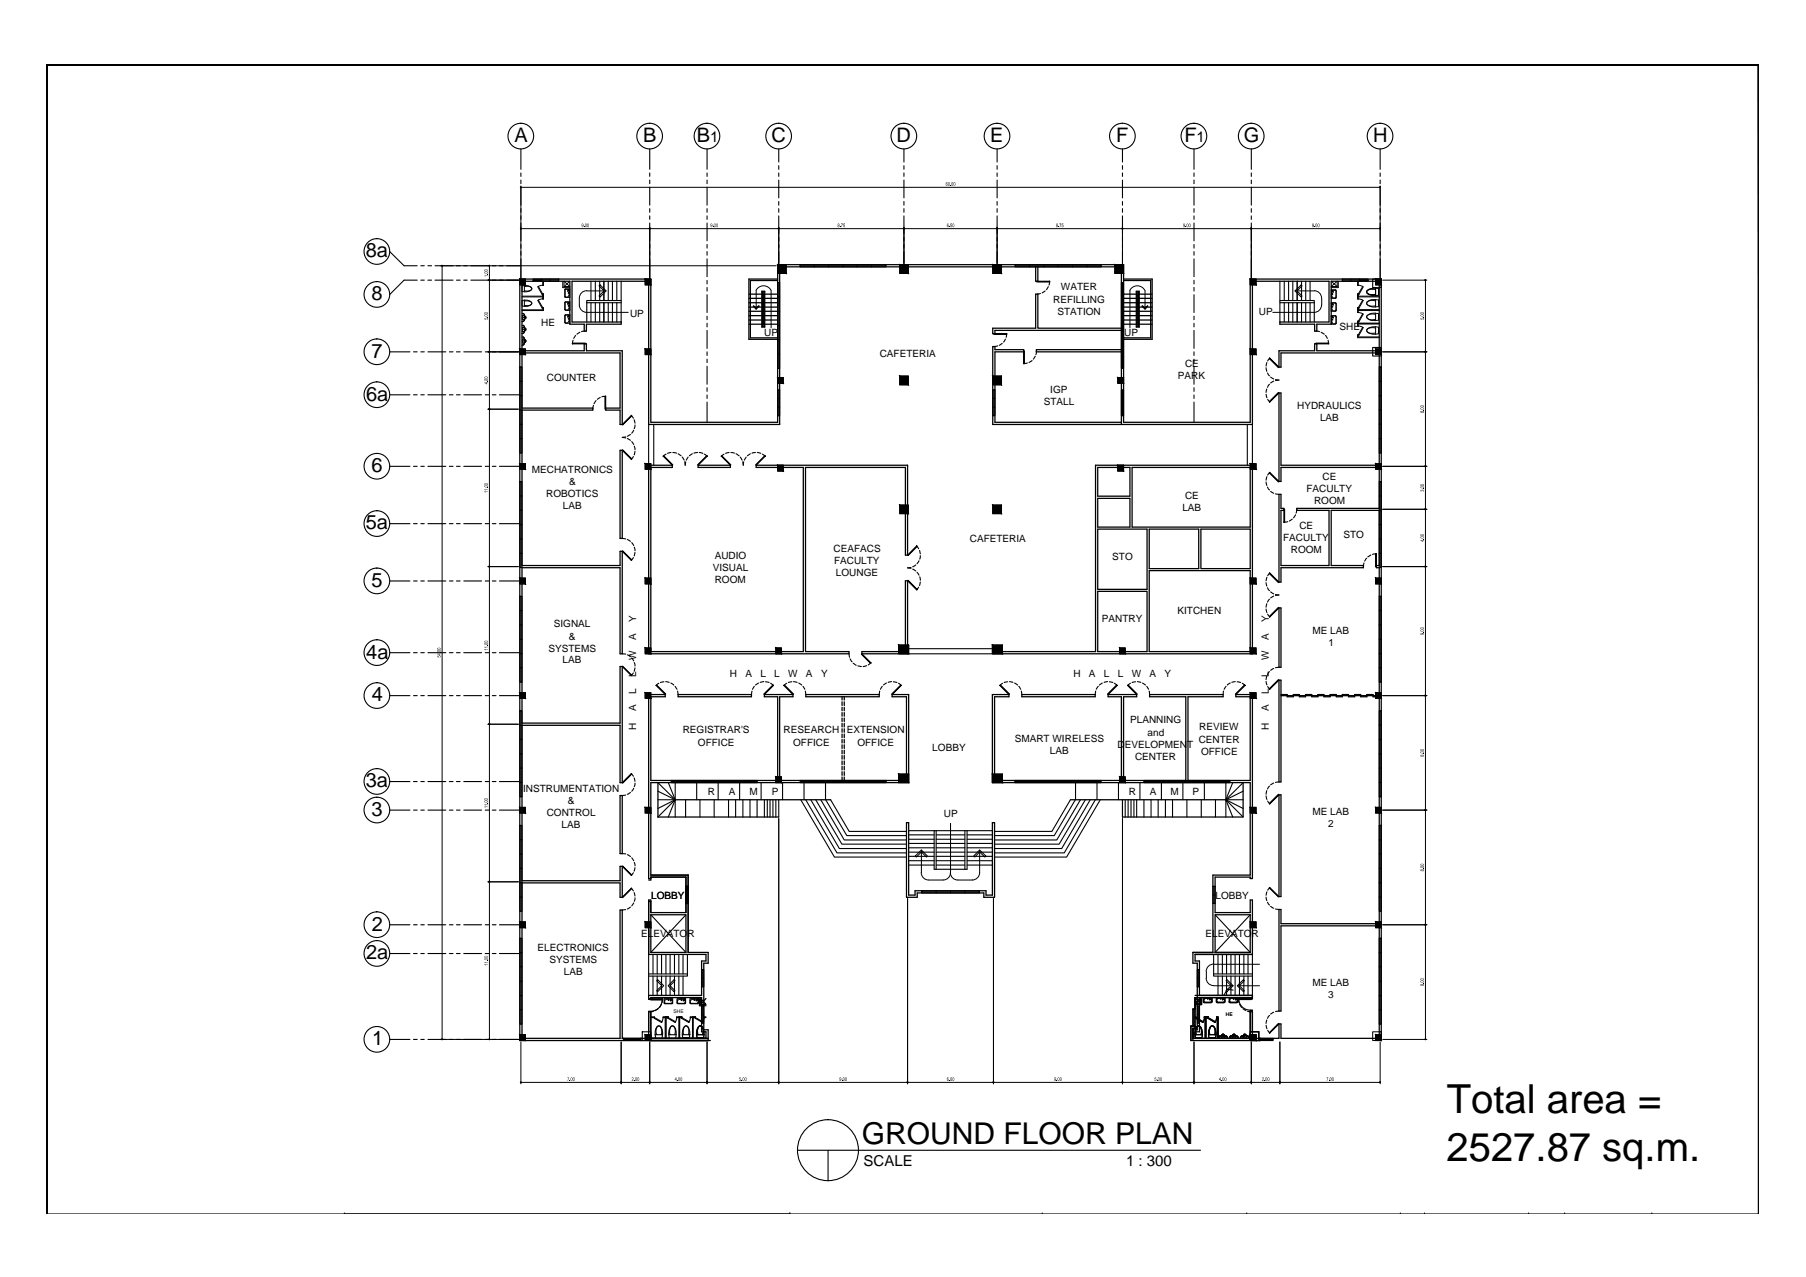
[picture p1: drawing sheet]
<svg xmlns="http://www.w3.org/2000/svg" width="420mm" height="297mm" viewBox="0 0 420 297" stroke-linecap="round" stroke-linejoin="round" font-family="sans-serif">
<defs><g id="words">
<g font-size="9.3">
<text x="336.6" y="258.9">Total area =</text>
<text x="336.5" y="270">2527.87 sq.m.</text>
</g>
<text font-size="7" x="200.5" y="266.2">GROUND FLOOR PLAN</text>
<g font-size="4.7">
<text x="119.7" y="33">A</text>
<text x="149.6" y="33">B</text>
<text x="162.1" y="33">B</text>
<text x="179.5" y="33.1">C</text>
<text x="208.6" y="33">D</text>
<text x="230.4" y="33">E</text>
<text x="259.7" y="33">F</text>
<text x="275.5" y="33">F</text>
<text x="289.3" y="33.1">G</text>
<text x="319.4" y="33">H</text>
<text x="85.1" y="59.9">8a</text>
<text x="86.4" y="69.9">8</text>
<text x="86.4" y="83.2">7</text>
<text x="85.2" y="93.2">6a</text>
<text x="86.4" y="109.9">6</text>
<text x="85.1" y="123.2">5a</text>
<text x="86.4" y="136.5">5</text>
<text x="85.2" y="153.2">4a</text>
<text x="86.5" y="163.2">4</text>
<text x="85.1" y="183.1">3a</text>
<text x="86.4" y="189.8">3</text>
<text x="86.5" y="216.5">2</text>
<text x="85.2" y="223.2">2a</text>
<text x="86.6" y="243.1">1</text>
</g>
<g font-size="3.5">
<text x="165.3" y="33">1</text>
<text x="278.4" y="33">1</text>
<text x="200.9" y="271.3">SCALE</text>
<text x="262" y="271.3">1 : 300</text>
</g>
<g font-size="2.3">
<text x="245" y="70.4">REFILLING</text>
<text x="246.8" y="67.5">WATER</text>
<text x="125.9" y="75.7">HE</text>
<text x="146.6" y="73.6">UP</text>
<text x="246" y="73.2">STATION</text>
<text x="292.9" y="73.2">UP</text>
<text x="311.6" y="76.8">SHE</text>
<text x="177.8" y="78.2">UP</text>
<text x="204.7" y="83">CAFETERIA</text>
<text x="261.5" y="78.2">UP</text>
<text x="127.2" y="88.7">COUNTER</text>
<text x="274.1" y="88.1">PARK</text>
<text x="275.7" y="85.4">CE</text>
<text x="242.9" y="94.2">STALL</text>
<text x="244.3" y="91.5">IGP</text>
<text x="301.8" y="95.2">HYDRAULICS</text>
<text x="307.1" y="98">LAB</text>
<text x="123.7" y="110.1">MECHATRONICS</text>
<text x="132.4" y="112.9">&amp;</text>
<text x="307.7" y="111.6">CE</text>
<text x="127.1" y="115.7">ROBOTICS</text>
<text x="131" y="118.5">LAB</text>
<text x="275.1" y="118.9">LAB</text>
<text x="275.7" y="116.1">CE</text>
<text x="303.9" y="114.4">FACULTY</text>
<text x="305.7" y="117.2">ROOM</text>
<text x="298.5" y="125.9">FACULTY</text>
<text x="302.3" y="123.1">CE</text>
<text x="312.5" y="125.2">STO</text>
<text x="166.3" y="130">AUDIO</text>
<text x="193.9" y="128.4">CEAFACS</text>
<text x="194" y="131.2">FACULTY</text>
<text x="225.6" y="126">CAFETERIA</text>
<text x="258.8" y="130.2">STO</text>
<text x="300.3" y="128.7">ROOM</text>
<text x="165.8" y="132.8">VISUAL</text>
<text x="166.3" y="135.6">ROOM</text>
<text x="194.5" y="134">LOUNGE</text>
<text x="273.9" y="142.8">KITCHEN</text>
<text x="128.8" y="145.9">SIGNAL</text>
<text x="132.3" y="148.8">&amp;</text>
<text x="148" y="148.8" transform="rotate(-90 148 148.8)">A</text>
<text x="148" y="144.6" transform="rotate(-90 148 144.6)">Y</text>
<text x="256.4" y="144.7">PANTRY</text>
<text x="295.2" y="148.8" transform="rotate(-90 295.2 148.8)">A</text>
<text x="295.2" y="144.6" transform="rotate(-90 295.2 144.6)">Y</text>
<text x="305.3" y="147.5">ME LAB</text>
<text x="127.6" y="151.6">SYSTEMS</text>
<text x="130.9" y="154.3">LAB</text>
<text x="148" y="153.6" transform="rotate(-90 148 153.6)">W</text>
<text x="295.2" y="153.6" transform="rotate(-90 295.2 153.6)">W</text>
<text x="309.1" y="150.3">1</text>
<text x="148" y="161.3" transform="rotate(-90 148 161.3)">L</text>
<text x="148" y="157.4" transform="rotate(-90 148 157.4)">L</text>
<text x="169.8" y="157.5">H</text>
<text x="173.4" y="157.5">A</text>
<text x="176.9" y="157.5">L</text>
<text x="180.1" y="157.5">L</text>
<text x="183.4" y="157.5">W</text>
<text x="187.5" y="157.5">A</text>
<text x="191" y="157.5">Y</text>
<text x="249.7" y="157.5">H</text>
<text x="253.3" y="157.5">A</text>
<text x="256.8" y="157.5">L</text>
<text x="260.1" y="157.5">L</text>
<text x="263.3" y="157.5">W</text>
<text x="267.4" y="157.5">A</text>
<text x="270.9" y="157.5">Y</text>
<text x="295.2" y="161.3" transform="rotate(-90 295.2 161.3)">L</text>
<text x="295.2" y="157.4" transform="rotate(-90 295.2 157.4)">L</text>
<text x="148" y="165.5" transform="rotate(-90 148 165.5)">A</text>
<text x="295.2" y="165.5" transform="rotate(-90 295.2 165.5)">A</text>
<text x="148" y="169.7" transform="rotate(-90 148 169.7)">H</text>
<text x="158.8" y="170.6">REGISTRAR'S</text>
<text x="162.4" y="173.4">OFFICE</text>
<text x="182.3" y="170.6">RESEARCH</text>
<text x="184.5" y="173.4">OFFICE</text>
<text x="197" y="170.6">EXTENSION</text>
<text x="199.5" y="173.4">OFFICE</text>
<text x="236.1" y="172.6">SMART WIRELESS</text>
<text x="260" y="173.9">DEVELOPMENT</text>
<text x="262.9" y="168.3">PLANNING</text>
<text x="267" y="171.1">and</text>
<text x="278.9" y="172.7">CENTER</text>
<text x="279" y="169.9">REVIEW</text>
<text x="295.2" y="169.7" transform="rotate(-90 295.2 169.7)">H</text>
<text x="216.9" y="174.6">LOBBY</text>
<text x="244.2" y="175.3">LAB</text>
<text x="264.1" y="176.7">CENTER</text>
<text x="279.4" y="175.5">OFFICE</text>
<text x="121.7" y="184.3">INSTRUMENTATION</text>
<text x="164.7" y="184.9">R</text>
<text x="169.6" y="184.9">A</text>
<text x="174.4" y="184.9">M</text>
<text x="179.5" y="184.9">P</text>
<text x="262.6" y="184.9">R</text>
<text x="267.5" y="184.9">A</text>
<text x="272.3" y="184.9">M</text>
<text x="277.5" y="184.9">P</text>
<text x="127.2" y="189.9">CONTROL</text>
<text x="132.1" y="187.1">&amp;</text>
<text x="219.6" y="190">UP</text>
<text x="305.3" y="189.5">ME LAB</text>
<text x="130.7" y="192.7">LAB</text>
<text x="309" y="192.3">2</text>
<text x="151.5" y="209.1">LOBBY</text>
<text x="282.8" y="209.1">LOBBY</text>
<text x="125.1" y="221.2">ELECTRONICS</text>
<text x="149.2" y="217.9">ELEVATOR</text>
<text x="280.4" y="217.9">ELEVATOR</text>
<text x="127.8" y="224">SYSTEMS</text>
<text x="131.2" y="226.8">LAB</text>
<text x="305.3" y="229.3">ME LAB</text>
<text x="309" y="232.1">3</text>
</g>
<g font-size="1.2">
<text x="156.7" y="235.5">SHE</text>
<text x="285.2" y="236.3">HE</text>
</g>
</g></defs>
<!-- layer: WALL -->
<g fill="none" stroke="#000" stroke-width=".3">
<path d="M174.2 75.4h3M174.2 71.4h3M174.2 72.4h3M174.2 73.4h3M174.2 74.4h3M174.2 70.4h3M174.2 69.4h3M174.2 68.4h3M177.2 67.7h.7v8.4h-.7zM177.4 75.4h.3M177.4 71.4h.3M177.4 72.4h.3"/>
<path d="M177.4 73.4h.3M177.4 74.4h.3M177.4 70.4h.3M177.4 69.4h.3M177.4 68.4h.3M177.4 67.9h.3v8h-.3zM177.6 68.4v7M177.9 75.4h3M177.9 71.4h3M177.9 72.4h3M177.9 73.4h3M177.9 74.4h3"/>
<path d="M177.9 70.4h3M177.9 69.4h3M177.9 68.4h3M180.9 64.9h-6.7v14h6.7M180.9 65.2h-6.3v13.4h6.3M240.9 62.1v3.3h.6v-3.3M260.9 76.3h-19.4v-7.9h-.6v7.9h-9.9v1.3h.5v-.8h29.4M261.4 64.9h6.6v14h-6.6M261.4 75.4h3M261.4 65.2h6.3v13.4h-6.3M261.4 71.4h3M261.4 72.4h3"/>
<path d="M261.4 73.4h3M261.4 74.4h3M261.4 70.4h3M261.4 69.4h3M261.4 68.4h3M264.4 67.7h.6v8.4h-.6zM264.5 75.4h.4M264.5 71.4h.4M264.5 72.4h.4M264.5 73.4h.4M264.5 74.4h.4M264.5 70.4h.4"/>
<path d="M264.5 69.4h.4M264.5 68.4h.4M264.5 67.9h.4v8h-.4zM264.7 68.4v7M265 75.4h3M265 71.4h3M265 72.4h3M265 73.4h3M265 74.4h3M265 70.4h3M265 69.4h3M265 68.4h3"/>
<path d="M260.9 98.7v-36.6h-79.5v36.6h-30.5v-33.3h-17.8v9.5h11.4v.5h-8.1v1.6h-.5v-1.6h-3.3v-10h-11.2v16.2h14.5v-1.6h.5v1.6h8.4v17.1h-.5v-3.3h-3.4v-.5h3.4v-12.8h-22.9v12.8h16.5v.5h-16.5v36.1h22.9v-3.3h.5v23.9h-.5v-20h-22.9v36.1h22.9v-13.2h.5v27h-.5v-13.3h-22.9v36.2h22.9v-3.4h.5v7.2h-.5v-3.3h-22.9v36.1h22.9v-29.8h.5v29.8h6.1v-6.2h.5v6.2h12.8v-1.5h-1v-8h-11.8v.3h-.5v-.8h12.3v-8h1v-1.5h-13.3v-12.6h.5v2.9h8.2v-8.3h-8.2v.7h-.5M260.9 98.2h-29.4v-16.4h6.7v-.5h-6.7v-.7h-.5v18.1h60.4v-33.3h17.8v9.5h-11.4v.5h8v1.6h.6v-1.6h3.3v-10h11.2v16.2h-14.5v-1.6h-.6v1.6h-8.3v3.8h.5v-3.3h22.9v26.1h-22.9v-16.8h-.5v20.6h.5v-3.3h22.9v9.6h-19.2v.4h7.5v12.8h-11.2v-12.8h.7v-.4h-.7v-3.3h-.5v20.4h.5v-3.3h19.2v-.6h-7.5v-12.8h11.2v12.8h-.7v.6h.7v82.8h-22.9v-3.3h-.5v23.6h.5v-19.8h22.9v26.1h-22.9v-3.3h-.5v3.3h-6.1v-6.2h-.5v6.2h-12.9v-1.5h1v-8h11.9v.3h.5v-.8h-12.4v-8h-1v-1.5h13.4v-12.6h-.5v2.9h-8.2v-8.3h8.2v.4h.5v-42.8h-3.9v.5h3.4v19.4h-14.5v-19.4h8.2v-.5h-17.2v.5h8.5v19.4h-14.5v-19.4h3v-.5h-6.6v.5h3.1v19.4h-29.5v-19.4h3.3v-.5h-3.8v20.4h60v21.6h-8.7v17.9h-4.7v2.5h1v15.5h-1v2.5M260.9 81.3h-19.8v.5h19.8M144.3 104.7h.5v20.5h-.5zM150.9 108.2h5.5v.5h-5v42.9h35.5v-42.9h-11v-.5h35.2v20.9h-.5v-20.4h-23.2v42.9h10.1v.5h-46.6zM162.4 108.2h7.5v.5h-7.5zM254.9 108.2h36.5v43.9h-60.3v-.5h23.8zM255.4 108.7h7.5v6.7h-7.5zM255.4 115.9h7.5v6.7h-7.5zM263.4 108.7h27.5v13.9h-27.5zM210.6 135.1h.5v17h-10.6v-.5h10.1zM255.4 137.6h11.5v14h-11.5z"/>
<path d="M255.4 123.1h11.5v14h-11.5zM267.4 132.7h23.5v18.9h-23.5zM267.4 123.1h11.5v9.2h-11.5zM279.4 123.1h11.5v9.2h-11.5zM297.5 141.4h.5v13.8h-.5zM297.5 158.2h.5v23.7h-.5zM157.8 161.6h17v.5h-17zM187.5 161.6h17v.5h-17zM195.9 162.1v.7M195.9 163.3v.8M195.9 164.5v.8M195.9 165.7v.9"/>
<path d="M195.9 167v.8M195.9 168.2v.9M195.9 169.5v.8M195.9 170.7v.9M195.9 172v.8M195.9 173.2v.9M195.9 174.5v.9M195.9 175.7v.9M195.9 177v.9M195.9 178.2v.9M195.9 179.5v.9M196.4 162.1v.7"/>
<path d="M196.4 163.3v.8M196.4 164.5v.8M196.4 165.7v.9M196.4 167v.8M196.4 168.2v.9M196.4 169.5v.8M196.4 170.7v.9M196.4 172v.8M196.4 173.2v.9M196.4 174.5v.9M196.4 175.7v.9M196.4 177v.9"/>
<path d="M196.4 178.2v.9M196.4 179.5v.9M237.7 161.6h17.1v.5h-17.1zM298 161.6h1.5v.5h1.4v-.5h1.4v.5h1.4v-.5h1.5v.5h1.4v-.5h1.4v.5h1.4v-.5h1.5v.5h1.4v-.5h1.4v.5h1.5v-.5h1.4v.5h1.4v-.5h1.4v.5h1.5M298 161.8h22.9M144.3 185.1h.5v13.5h-.5zM153.1 182v8h28.1M157.1 186h36.1M195.9 180.7v.8M196.4 180.7v.8M210.9 191.4h.5v16.8h1.5v-1h16.5v1h1.5v-16.8h.5v17.3h-2.5v-1h-15.5v1h-2.5zM249 186h36.2"/>
<path d="M289.2 182v8h-28.1M297.5 184.9h.5v23.6h-.5zM150.9 209.7h.5M151.4 212.8h8.2v8.7h-8.2zM151.4 204.4h-.5v-42.8h3.9v.5h-3.4v19.4h29.5v-19.4h-3.1v-.5h6.7v.5h-3.1v19.4h29.5v-19.4h-3.4v-.5h3.9v20.4h-60v21.6h8.7v17.9h4.6v2.5h-1v15.5h1v2.5h-43.8v-177.1h30.5v33.3h29.5v-36.6h80.5v36.6h29.5v-33.3h30.4v177.1M282.7 212.8h8.2v8.7h-8.2zM162.7 232.3v1.6h1.5M163 232.3l1.2 1.4h-1.2zM164.2 232.3l-1.2 1.4"/>
</g>
<g fill="none" stroke="#000" stroke-width=".25">
<path d="M136.5 70.4h8M136.5 70.4v4.5M137.5 65.4v4.5M137.5 70.4v4.5M138.5 65.4v4.5M138.5 70.4v4.5M139.5 65.4v4.5M139.5 70.4v4.5M140.5 65.4v4.5M140.5 70.4v4.5M141.5 65.4v4.5M141.5 70.4v4.5"/>
<path d="M142.5 65.4v4.5M142.5 70.4v4.5M143.5 65.4v4.5M143.5 70.4v4.5M144.5 69.9h-8v.5M144.5 65.4v9.5M297.8 69.9h8v.5M297.8 65.4v9.5M297.8 70.4h8M298.8 65.4v4.5M298.8 70.4v4.5M299.8 65.4v4.5"/>
<path d="M299.8 70.4v4.5M300.8 65.4v4.5M300.8 70.4v4.5M301.8 65.4v4.5M301.8 70.4v4.5M302.8 65.4v4.5M302.8 70.4v4.5M303.8 65.4v4.5M303.8 70.4v4.5M304.8 65.4v4.5M304.8 70.4v4.5M305.8 70.4v4.5"/>
<path d="M150.9 98.7v9.5M152.1 98.7v9.5M290.2 98.7v9.5M291.4 98.7v9.5M211.1 152.1h20M211.1 150.9h20v.7M153.1 190l4-4v4M153.1 182l4 4h-4M153.1 188.1l4-2.1-1.6 4M155.5 182l1.6 4-4-2M157.1 182v4M159.5 186v4"/>
<path d="M162.1 182v4M162.8 186v4M166.1 186v4M167.1 182v4M169.5 186v4M171.1 186v4M172.1 182v4M172.8 186v4M174.5 186v4M176.1 186v4M177.1 182v4M177.8 186v4"/>
<path d="M178.5 186v4M179.1 186v4M179.8 186v4M180.5 186v4M181.2 186v4M182.1 182v4M186.3 186l7.8 13.4h16.8M187.1 182v4M187.4 186l7.3 12.4h16.2M188.6 186l6.7 11.4h15.6M189.8 186l6.1 10.4h15M191 186l5.4 9.4h14.5"/>
<path d="M192.1 182v4M192.1 186l4.9 8.4h13.9M193.2 186l4.4 7.4h13.3M211.4 193.2h5.9M211.4 194.2h5.9M211.4 195.2h5.9M211.4 196.2h5.9M211.4 197.2h5.9M211.4 198.2h5.9M211.4 199.2h5.9M217.8 193.2h-.5v9h7.7v-9M217.8 193.2h13.1"/>
<path d="M217.8 194.2h6.7M217.8 195.2h6.7M217.8 196.2h6.7M217.8 197.2h6.7M217.8 198.2h6.7M217.8 199.2h6.7M217.8 193.2v9M224.5 193.2v9M225 194.2h5.9M225 195.2h5.9M225 196.2h5.9M225 197.2h5.9"/>
<path d="M225 198.2h5.9M225 199.2h5.9M249 186l-4.3 7.4h-13.3M250.2 186l-4.9 8.4h-13.9M250.2 182v4M251.4 186l-5.5 9.4h-14.5M252.5 186l-6.1 10.4h-15M253.6 186l-6.6 11.4h-15.6M254.8 186l-7.2 12.4h-16.2M255.2 182v4M256 186l-7.9 13.4h-16.7M260.2 182v4"/>
<path d="M261.1 186v4M261.8 186v4M262.5 186v4M263.1 186v4M263.8 186v4M264.4 186v4M265.2 182v4M266.1 186v4M267.8 186v4M269.4 186v4M270.2 182v4M271.1 186v4"/>
<path d="M272.8 186v4M275.2 182v4M276.1 186v4M279.5 186v4M280.2 182v4M282.8 186v4M285.2 190v-4l4 4M285.2 182v4M286.8 182l-1.6 4 4-2M289.2 182l-4 4h4M289.2 188.1l-4-2.1 1.6 4M211.4 200.2h5.9"/>
<path d="M211.4 201.2h5.9M217.8 200.2h6.7M217.8 201.2h6.7M225 200.2h5.9M225 201.2h5.9M150.9 222v9.5M150.9 226.5h9M151.9 222v4.5M151.9 227v4.5M152.9 222v4.5M152.9 227v4.5M153.9 222v4.5"/>
<path d="M153.9 227v4.5M154.9 222v4.5M154.9 227v4.5M155.9 222v4.5M155.9 227v4.5M156.9 222v4.5M156.9 227v4.5M157.9 222v4.5M157.9 227v4.5M158.9 222v4.5M158.9 227v4.5M159.9 222v5h-9"/>
<path d="M282.3 222v5h9.1M282.3 226.5h9.1M283.4 222v4.5M283.4 227v4.5M284.4 222v4.5M284.4 227v4.5M285.4 222v4.5M285.4 227v4.5M286.4 222v4.5M286.4 227v4.5M287.3 222v4.5M287.3 227v4.5"/>
<path d="M288.4 222v4.5M288.4 227v4.5M289.4 222v4.5M289.4 227v4.5M290.4 222v4.5M290.4 227v4.5M291.4 222v9.5"/>
</g>
<!-- layer: callout -->
<g fill="none" stroke="#000" stroke-width=".23">
<path d="M139.3 66.5l.3-.2 1.4 1.4-1.4 1.4-.3-.3 1.2-1.1zM141 67.7l-4.5-.1a1.71 1.71 0 0 0-1.7 1.8 2.98 2.98 0 0 0 .5 2.8l.7 .4 .5 .1h9.7M175.2 71.2l.1-.1 .6 .6 .6-.6 .1 .1-.7 .7zM175.9 67.6v4.3M179.4 67.5a1.97 1.97 0 0 0-3.5 0M179.4 67.6v8.7M262.9 67.6v8.7M265.7 71.2l.1-.1 .6 .6 .6-.6 .1 .1-.7 .7zM266.3 67.5a1.97 1.97 0 0 0-3.5 0M266.4 67.6v4.3M301.3 67.7l4.4-.1a1.71 1.71 0 0 1 1.8 1.7M301.3 67.7l1.4-1.4 .2 .2-1.2 1.2 1.2 1.1-.2 .3z"/>
<path d="M307.5 70.9a1.71 1.71 0 0 1-1.8 1.8h-9.6M307.5 69.4v1.6M212.9 199.1l1.5-1.4 1.4 1.4-.3 .3-1.1-1.2-1.2 1.2zM214.4 197.7v5.3M221.1 191.5v11.5a1.71 1.71 0 0 1-1.7 1.7h-3.3M226.5 199.1l1.4-1.4 1.4 1.4-.2 .3-1.2-1.2-1.1 1.2zM227.9 197.7v5.3a1.71 1.71 0 0 1-1.7 1.7h-3.4a1.71 1.71 0 0 1-1.7-1.7M214.3 203a1.71 1.71 0 0 0 1.7 1.7M153 227.9l1.4 1.4-1.4 1.4-.2-.3 1.2-1.1-1.2-1.2zM156.8 227.9l.2 .2-1.1 1.2 1.1 1.1-.2 .3-1.4-1.4zM280.7 226a2.82 2.82 0 0 0 .4 2.7l.8 .5h.4M282.3 224.3a1.71 1.71 0 0 0-1.7 1.7"/>
<path d="M282.3 224.3h10.7M282.3 229.3h4.6M285.4 227.9l1.5 1.4-1.5 1.4-.2-.3 1.2-1.1-1.2-1.2zM287.9 229.3l1.4-1.4 .2 .2-1.2 1.2 1.2 1.1-.2 .3zM287.9 229.3h5.1"/>
</g>
<!-- layer: L_Dimension -->
<g fill="none" stroke="#000" stroke-width=".23">
<path d="M121.2 43.2v21.4M121.4 53.2h29.5M121.4 43.6h199.5M151.2 52.8v11.8M151.4 53.2h29.6M181.2 52.8v8.5M181.3 53.2h28.8M210.3 52.8v8.5M210.5 53.2h21.3M232 52.8v8.5M232.2 53.2h28.7M261.1 52.8v8.5"/>
<path d="M261.3 53.2h29.6M291.1 52.8v11.8M291.3 53.2h29.6M321.1 43.2v21.4M102.5 61.8h78.1M102.9 62v179.6M113.5 65.2h7.1M113.9 62v3M113.9 65.4v16.2M321.7 65.2h10.3M331.6 65.4v16.2M113.5 81.8h7.1"/>
<path d="M113.5 95.2h7.1M113.9 82v13M113.9 95.3v36.3M321.7 81.8h10.3M331.6 82v26.3M321.7 108.5h10.3M321.7 118.5h10.3M331.6 108.7v9.6M331.6 118.7v12.9M113.5 131.8h7.1M113.9 132v36.2M321.7 131.8h10.3"/>
<path d="M331.6 132v29.6M113.5 168.5h7.1M113.9 168.7v36.2M321.7 161.8h10.3M331.6 162v26.3M181.2 190.4v61.7M261.1 190.4v61.7M321.7 188.4h10.3M331.6 188.7v26.2M113.5 205.1h7.1M113.9 205.3v36.3M211.1 209v43.1"/>
<path d="M231.1 209v43.1M321.7 215.1h10.3M331.6 215.3v26.3M102.5 241.8h18.1M121.2 242.4v9.7M121.4 251.8h22.9M144.5 242.4v9.7M144.7 251.8h6.2M151.2 242.4v9.7M151.4 251.8h12.9M164.5 242.4v9.7M164.7 251.8h16.3"/>
<path d="M181.3 251.8h29.6M211.4 251.8h19.6M231.3 251.8h29.6M261.3 251.8h16.3M277.8 242.4v9.7M278 251.8h12.9M291.1 242.4v9.7M291.3 251.8h6.3M297.8 242.4v9.7M298 251.8h22.9M321.1 242.4v9.7M321.7 241.8h10.3"/>
</g>
<!-- layer: 0 -->
<g fill="none" stroke="#000" stroke-width=".23">
<path d="M121.2 53.2h.2M121.2 43.6h.2M150.9 53.2h.5M181 53.2h.3M210.1 53.2h.4M231.8 53.2h.4M260.9 53.2h.4M290.9 53.2h.4M320.9 53.2h.2M320.9 43.6h.2M102.9 61.8v.2M113.9 61.8v.2"/>
<path d="M113.9 65v.4M331.6 65.2v.2M113.9 81.6v.4M113.9 95v.3M331.6 81.6v.4M331.6 108.3v.4M331.6 118.3v.4M113.9 131.6v.4M331.6 131.6v.4M113.9 168.2v.5M331.6 161.6v.4M331.6 188.3v.4"/>
<path d="M113.9 204.9v.4M331.6 214.9v.4M102.9 241.6v.2M113.9 241.6v.2M121.2 251.8h.2M144.3 251.8h.4M150.9 251.8h.5M164.3 251.8h.4M181 251.8h.3M210.9 251.8h.5M231 251.8h.3M260.9 251.8h.4"/>
<path d="M277.6 251.8h.4M290.9 251.8h.4M297.6 251.8h.4M320.9 251.8h.2M331.6 241.6v.2"/>
<circle cx="121.2" cy="53.2" r=".11"/>
<circle cx="121.2" cy="43.6" r=".11"/>
<circle cx="151.1" cy="53.2" r=".11"/>
<circle cx="181.2" cy="53.2" r=".11"/>
<circle cx="210.3" cy="53.2" r=".11"/>
<circle cx="232" cy="53.2" r=".11"/>
<circle cx="261.1" cy="53.2" r=".11"/>
<circle cx="291.1" cy="53.2" r=".11"/>
<circle cx="321.1" cy="43.6" r=".11"/>
<circle cx="321.1" cy="53.2" r=".11"/>
<circle cx="102.8" cy="61.8" r=".11"/>
<circle cx="113.8" cy="65.1" r=".11"/>
<circle cx="113.8" cy="61.8" r=".11"/>
<circle cx="331.6" cy="65.1" r=".11"/>
<circle cx="113.8" cy="95.2" r=".11"/>
<circle cx="113.8" cy="81.8" r=".11"/>
<circle cx="331.6" cy="81.8" r=".11"/>
<circle cx="331.6" cy="108.5" r=".11"/>
<circle cx="331.6" cy="118.4" r=".11"/>
<circle cx="113.8" cy="131.8" r=".11"/>
<circle cx="331.6" cy="131.8" r=".11"/>
<circle cx="113.8" cy="168.4" r=".11"/>
<circle cx="331.6" cy="161.8" r=".11"/>
<circle cx="331.6" cy="188.4" r=".11"/>
<circle cx="113.8" cy="205.1" r=".11"/>
<circle cx="331.6" cy="215.1" r=".11"/>
<circle cx="102.8" cy="241.8" r=".11"/>
<circle cx="113.8" cy="241.8" r=".11"/>
<circle cx="121.2" cy="251.7" r=".11"/>
<circle cx="144.5" cy="251.7" r=".11"/>
<circle cx="151.1" cy="251.7" r=".11"/>
<circle cx="164.5" cy="251.7" r=".11"/>
<circle cx="181.2" cy="251.7" r=".11"/>
<circle cx="211.1" cy="251.7" r=".11"/>
<circle cx="231.1" cy="251.7" r=".11"/>
<circle cx="261.1" cy="251.7" r=".11"/>
<circle cx="277.8" cy="251.7" r=".11"/>
<circle cx="291.1" cy="251.7" r=".11"/>
<circle cx="297.7" cy="251.7" r=".11"/>
<circle cx="321.1" cy="251.7" r=".11"/>
<circle cx="331.6" cy="241.8" r=".11"/>
</g>
<!-- layer: L_Dimension -->
<g fill="#000">
<path d="M135.9 52.7l.1 .1zM165.8 52.7l.1 .1zM195.4 52.7l.1 .1zM195.7 52h.4l-.3 .8-.1-.1 .3-.6h-.3zM196.2 52h.4v.1h-.3v.2a.23 .23 0 0 1 .3 .2 .23 .23 0 0 1-.1 .3 .23 .23 0 0 1-.3-.2v.1a.18 .18 0 0 0 .3-.1 .18 .18 0 0 0-.2-.2h-.1zM220.8 52.7l.1 .1zM221.1 52h.4v.1h-.3v.2a.24 .24 0 0 1 .3 .2 .24 .24 0 0 1-.1 .3 .24 .24 0 0 1-.3-.2v.1a.18 .18 0 0 0 .3-.1 .18 .18 0 0 0-.2-.2h-.1zM221.1 43.1l.1 .1zM246.2 52.7l.1 .1zM246.5 52h.4l-.3 .8 .2-.7h-.3zM247 52h.4l-.3 .3h.2l.1 .3a.2 .2 0 0 1-.2 .3 .2 .2 0 0 1-.2-.3l.1 .2a.2 .2 0 0 0 .2-.3 .2 .2 0 0 0-.3-.1zM275.8 52.7l.1 .1z"/>
<path d="M305.8 52.7l.1 .1zM112.7 74l.1 .2 .2 .1-.1-.2 .3-.2a.21 .21 0 0 1 .3 .2 .21 .21 0 0 1-.2 .3l.1-.1a.18 .18 0 0 0 0-.3 .18 .18 0 0 0-.3 0v.4l-.4-.1zM112.7 64.1l.8 .1h-.7l.2 .1h-.2zM113.4 73.7l.1 .1zM113.4 63.7l.1 .2zM330.4 74l.1 .2 .3 .1a.24 .24 0 0 1 0-.4 .24 .24 0 0 1 .4 .1 .24 .24 0 0 1-.2 .4l.2-.2a.18 .18 0 0 0-.2-.2 .18 .18 0 0 0-.2 .1l.1 .3-.5-.1zM331.2 73.7l.1 .1zM113.4 88.7l.1 .1zM331.2 95.3l.1 .2zM112.7 114.3l.8 .1h-.7l.2 .2h-.2zM112.7 113.8l.8 .1h-.7l.2 .1-.2 .1zM113.4 113.5l.1 .1z"/>
<path d="M330.5 114l.5-.1a.19 .19 0 0 1 .3 .2 .19 .19 0 0 1-.3 .2l.2-.3h-.3v.2l-.4-.1 .1 .3-.2-.2zM331.2 113.7l.1 .1zM331.2 125.4h.1zM101.7 152.5l.1 .3h.2a.24 .24 0 0 1 .1-.3 .24 .24 0 0 1 .3 .1 .24 .24 0 0 1-.1 .3 .19 .19 0 0 0 .1-.2 .19 .19 0 0 0-.2-.1 .19 .19 0 0 0-.1 .2h-.4zM102.4 151.7l.1 .2zM112.7 151l.8 .1h-.7l.2 .1h-.2zM112.7 150.5l.8 .1h-.7l.2 .1h-.2zM113.4 150.1l.1 .1zM331.2 147l.1 .1zM331.2 175.3l.1 .1zM112.7 187.6l.8 .1h-.7l.2 .1-.2 .1zM112.7 187.1l.8 .1h-.7l.2 .1-.2 .1z"/>
<path d="M113.4 186.8l.1 .1zM331.2 202l.1 .1zM112.7 224.3l.8 .1h-.7l.2 .1-.2 .1zM112.7 223.8l.8 .1h-.7l.2 .1h-.2zM113.4 223.4l.1 .1zM331.2 228.7h.1zM132 250.6h.4l-.2 .8-.1-.1 .2-.6zM132.5 251.3l.1 .1zM147.1 250.6a.27 .27 0 0 1 .3 .2 .27 .27 0 0 1-.2 .3l-.1 .2 .3 .1h-.4l.2-.3a.18 .18 0 0 0 .1-.2 .18 .18 0 0 0-.2-.1h-.1zM147.5 251.3l.1 .1zM157.6 251.3v.1zM172 250.6h.4l-.3 .1v.2l.3 .1v.3l-.4 .1-.1-.2a.2 .2 0 0 0 .3 .2 .2 .2 0 0 0 .1-.3 .2 .2 0 0 0-.2-.1l-.1 .1z"/>
<path d="M172.5 251.3l.1 .1zM195.9 251.3v.1zM220.8 251.3l.1 .1zM245.8 251.3l.1 .1zM268.7 250.6h.3l-.3 .1v.2a.25 .25 0 0 1 .4 .1 .25 .25 0 0 1-.2 .4 .25 .25 0 0 1-.3-.2 .18 .18 0 0 0 .2 .2 .18 .18 0 0 0 .1-.3 .18 .18 0 0 0-.2-.1l-.1 .1zM269.1 251.3l.2 .1zM284.2 251.3l.1 .1zM293.6 250.7h.1a.23 .23 0 0 1 .3 .1 .23 .23 0 0 1-.1 .3l-.2 .2 .3 .1h-.4l.3-.5v-.2l-.2 .1zM294.2 251.3v.1zM308.6 250.6h.4l-.2 .8-.1-.2 .2-.5zM309.1 251.3l.1 .1z"/>
<path d="M135.4 52a.41 .41 0 0 1 .4 .4 .41 .41 0 0 1-.4 .4l-.1-.2a.19 .19 0 0 0 .3 .2 .19 .19 0 0 0 .1-.3 .26 .26 0 0 1-.4-.1 .26 .26 0 0 1 .1-.4zM135.3 52.3a.2 .2 0 0 0 .4 0 .2 .2 0 0 0-.4 0z"/>
<path d="M136.1 52.1l.3-.1 .1 .2-.1 .6-.3-.1zM136.3 52.1l-.1 .2a.21 .21 0 0 0-.1 .3 .21 .21 0 0 0 .3 0v-.4z"/>
<path d="M136.6 52.1a.36 .36 0 0 1 .5 .2 .36 .36 0 0 1-.1 .4v.1a.33 .33 0 0 1-.4-.2 .33 .33 0 0 1 0-.4zM136.8 52.1l-.1 .5a.18 .18 0 0 0 .3 .1 .18 .18 0 0 0-.1-.3z"/>
<path d="M165.3 52.1a.38 .38 0 0 1 .5 .2 .38 .38 0 0 1-.2 .5h-.2l-.1-.2a.19 .19 0 0 0 .3 .1 .19 .19 0 0 0 0-.2 .26 .26 0 0 1-.3-.1 .26 .26 0 0 1 0-.3zM165.3 52.3a.16 .16 0 0 0 .3 0 .16 .16 0 0 0-.3 0z"/>
<path d="M166.2 52h.2l.1 .5a.21 .21 0 0 1-.1 .3 .21 .21 0 0 1-.3-.2zM166.2 52.1l-.1 .3a.18 .18 0 0 0 0 .3 .18 .18 0 0 0 .3 0v-.6z"/>
<path d="M166.6 52.1l.3-.1 .1 .6a.24 .24 0 0 1-.3 .2 .24 .24 0 0 1-.1-.4zM166.7 52.1v.6a.28 .28 0 0 0 .3-.2 .28 .28 0 0 0-.1-.3z"/>
<path d="M194.9 52a.24 .24 0 0 1 .3 .1 .24 .24 0 0 1 0 .3l.1 .4h-.3zM195 52.2a.12 .12 0 0 0 .2 0 .12 .12 0 0 0-.2 0zM194.9 52.6a.16 .16 0 0 0 .3 0 .16 .16 0 0 0-.3 0z"/>
<path d="M220.1 42.5l.2-.1 .2 .2a.18 .18 0 0 0-.3-.1 .18 .18 0 0 0-.1 .2v.1a.26 .26 0 0 1 .4 .1 .26 .26 0 0 1-.3 .3 .26 .26 0 0 1-.2-.4zM220.1 43a.16 .16 0 0 0 .3 0 .16 .16 0 0 0-.3 0z"/>
<path d="M220.6 42.5h.3l.1 .5a.26 .26 0 0 1-.4 .2 .26 .26 0 0 1-.1-.5zM220.7 42.5l-.1 .2a.19 .19 0 0 0 0 .3 .19 .19 0 0 0 .3 0v-.4z"/>
<path d="M220.3 52.1l.3-.1 .1 .2a.2 .2 0 0 0-.3-.1 .2 .2 0 0 0 0 .3 .24 .24 0 0 1 .3 .2 .24 .24 0 0 1-.4 .2 .24 .24 0 0 1 0-.4zM220.4 52.6a.15 .15 0 0 0 .3 0 .15 .15 0 0 0-.3 0z"/>
<path d="M221.3 42.5h.1a.36 .36 0 0 1 .4 .2 .36 .36 0 0 1-.1 .4l-.3 .1zM221.5 42.5l-.1 .2a.23 .23 0 0 0-.1 .4 .23 .23 0 0 0 .4 0 .23 .23 0 0 0-.1-.4v-.2z"/>
<path d="M221.6 52a.36 .36 0 0 1 .4 .2 .36 .36 0 0 1 0 .4 .2 .2 0 0 1-.2 .2 .2 .2 0 0 1-.2-.2zM221.7 52.1l-.1 .3a.2 .2 0 0 0 .1 .3 .2 .2 0 0 0 .2 0 .2 .2 0 0 0 0-.3v-.3z"/>
<path d="M221.9 42.4a.36 .36 0 0 1 .4 .2 .36 .36 0 0 1-.1 .4 .21 .21 0 0 1-.2 .2 .21 .21 0 0 1-.1-.3zM222 42.5l-.1 .4 .2 .3 .1-.6z"/>
<path d="M245.7 52.1l.1-.1a.2 .2 0 0 1 .2 .1 .2 .2 0 0 1 0 .3l.1 .1a.25 .25 0 0 1-.1 .3 .25 .25 0 0 1-.3-.1 .25 .25 0 0 1 .1-.3zM245.8 52.2a.12 .12 0 0 0 .2 0 .12 .12 0 0 0-.2 0zM245.8 52.6a.16 .16 0 0 0 .3 0 .16 .16 0 0 0-.3 0z"/>
<path d="M275.3 52.1l.1-.1a.36 .36 0 0 1 .3 .2 .36 .36 0 0 1 0 .4l-.1 .1a.17 .17 0 0 1-.2 .1 .17 .17 0 0 1-.1-.2 .19 .19 0 0 0 .2 .1 .19 .19 0 0 0 .1-.2h-.3zM275.3 52.3a.18 .18 0 0 0 .3 0 .18 .18 0 0 0-.3 0z"/>
<path d="M276.1 52.1h.3l.1 .5a.26 .26 0 0 1-.4 .2 .26 .26 0 0 1-.1-.5zM276.2 52.1l-.1 .2a.2 .2 0 0 0 0 .3 .2 .2 0 0 0 .3 0v-.4z"/>
<path d="M276.6 52.1h.3l.1 .5a.26 .26 0 0 1-.4 .2 .26 .26 0 0 1-.1-.5zM276.7 52.1l-.1 .2a.2 .2 0 0 0 0 .3 .2 .2 0 0 0 .3 0v-.4z"/>
<path d="M305.3 52.1a.33 .33 0 0 1 .4 .2 .33 .33 0 0 1-.1 .4l-.3 .1v-.2a.19 .19 0 0 0 .2 .2 .19 .19 0 0 0 .1-.3 .26 .26 0 0 1-.3-.1 .26 .26 0 0 1 0-.3zM305.3 52.2a.17 .17 0 0 0 .3 0 .17 .17 0 0 0-.3 0z"/>
<path d="M306.1 52a.38 .38 0 0 1 .4 .2 .38 .38 0 0 1-.1 .5 .32 .32 0 0 1-.4 0 .32 .32 0 0 1 .1-.5zM306.2 52.1l-.1 .3a.2 .2 0 0 0 0 .3 .2 .2 0 0 0 .3 0 .2 .2 0 0 0 0-.3z"/>
<path d="M306.6 52h.3v.6a.2 .2 0 0 1-.2 .2 .2 .2 0 0 1-.1-.3zM306.7 52.1l-.1 .6a.26 .26 0 0 0 .3-.2 .26 .26 0 0 0 0-.3z"/>
<path d="M112.7 73.2l.8 .1v.2l-.4 .1a.29 .29 0 0 1-.3-.1 .29 .29 0 0 1-.1-.3zM112.8 73.3a.24 .24 0 0 0 .1 .3 .24 .24 0 0 0 .3-.1h.2a.24 .24 0 0 0-.1-.3 .24 .24 0 0 0-.3 .1z"/>
<path d="M112.7 72.7h.5a.25 .25 0 0 1 .3 .3 .25 .25 0 0 1-.4 .1l-.3-.1zM112.8 72.7l.1 .3 .5-.1z"/>
<path d="M112.7 63.3l.6-.1a.21 .21 0 0 1 .2 .3 .21 .21 0 0 1-.3 .1h-.5zM112.8 63.3v.2l.2 .1 .4-.2-.2-.1z"/>
<path d="M112.7 62.8l.6-.1a.25 .25 0 0 1 .2 .3 .25 .25 0 0 1-.4 .1h-.1a.23 .23 0 0 1-.3-.1 .23 .23 0 0 1 0-.2zM112.8 62.8v.2h.2a.19 .19 0 0 0 .3 0 .19 .19 0 0 0 0-.2z"/>
<path d="M330.4 73.3l.8-.1a.32 .32 0 0 1-.1 .5 .32 .32 0 0 1-.5-.2zM330.5 73.3l.2 .2h.4a.26 .26 0 0 0-.1-.3 .26 .26 0 0 0-.3 .1z"/>
<path d="M330.4 72.7h.5a.22 .22 0 0 1 .4 0 .22 .22 0 0 1-.3 .3h-.4zM330.6 72.7v.3h.3a.18 .18 0 0 0 .2 0 .18 .18 0 0 0 0-.3z"/>
<path d="M112.7 88.2h.7a.36 .36 0 0 1-.2 .4 .36 .36 0 0 1-.4-.1zM112.8 88.2v.2l.2 .1a.2 .2 0 0 0 .3 0 .2 .2 0 0 0 0-.3z"/>
<path d="M112.7 87.7l.5-.1a.25 .25 0 0 1 .3 .4 .25 .25 0 0 1-.4 .1l-.4-.1zM112.8 87.7l.1 .3 .5-.1-.2-.2z"/>
<path d="M112.7 89l.6-.1 .2 .2h-.2v.3h-.1zM112.8 89.1l.4 .2v-.2z"/>
<path d="M330.4 95.7l.5-.1a.25 .25 0 0 1 .4 .1 .25 .25 0 0 1-.1 .3 .25 .25 0 0 1-.4-.1 .23 .23 0 0 1-.3 .1 .23 .23 0 0 1-.1-.3zM330.6 95.8a.11 .11 0 0 0 .2 0 .11 .11 0 0 0-.2 0zM330.9 95.8a.16 .16 0 0 0 .3 0 .16 .16 0 0 0-.3 0z"/>
<path d="M330.4 94.9l.6-.1a.25 .25 0 0 1 .3 .4 .25 .25 0 0 1-.4 .1l-.4-.1zM330.6 94.9v.2h.5a.24 .24 0 0 0-.1-.2 .24 .24 0 0 0-.3 0z"/>
<path d="M330.4 94.4l.7-.1a.24 .24 0 0 1 .1 .4 .24 .24 0 0 1-.4 0h-.2zM330.6 94.4l-.1 .2h.3a.19 .19 0 0 0 .3 .1 .19 .19 0 0 0-.1-.3z"/>
<path d="M112.7 113h.6a.17 .17 0 0 1 .2 .1 .17 .17 0 0 1-.1 .2h-.6zM112.8 113v.2l.2 .1a.23 .23 0 0 0 .4 0 .23 .23 0 0 0 0-.3 .23 .23 0 0 0-.4 0z"/>
<path d="M112.7 112.5h.7a.36 .36 0 0 1-.2 .4 .36 .36 0 0 1-.4-.1zM112.8 112.5v.2h.6a.3 .3 0 0 0-.2-.3 .3 .3 0 0 0-.4 .1z"/>
<path d="M330.5 113.2h.5a.22 .22 0 0 1 .3 .3 .22 .22 0 0 1-.4 .1h-.1a.23 .23 0 0 1-.3-.1 .23 .23 0 0 1 0-.3zM330.6 113.3v.2h.5a.23 .23 0 0 0-.1-.3 .23 .23 0 0 0-.3 0z"/>
<path d="M330.4 112.7h.7a.24 .24 0 0 1 .1 .3 .24 .24 0 0 1-.4 0h-.3zM330.6 112.7a.23 .23 0 0 0 .1 .3 .23 .23 0 0 0 .3 0h.1a.23 .23 0 0 0-.1-.3 .23 .23 0 0 0-.3 0z"/>
<path d="M330.4 124.9l.5-.1a.22 .22 0 0 1 .4 .2 .22 .22 0 0 1-.3 .2h-.5zM330.6 124.9v.2l.3 .1a.18 .18 0 0 0 .2 0 .18 .18 0 0 0 0-.3z"/>
<path d="M330.4 124.4l.6-.1a.24 .24 0 0 1 .2 .4 .24 .24 0 0 1-.4 0l-.3-.1zM330.6 124.4a.24 .24 0 0 0 .1 .3 .24 .24 0 0 0 .3-.1h.1a.24 .24 0 0 0-.1-.3 .24 .24 0 0 0-.3 .1z"/>
<path d="M330.4 125.7l.7-.1 .2 .1h-.2l-.1 .3zM330.6 125.7l.4 .3v-.3z"/>
<path d="M101.8 151.2h.5a.25 .25 0 0 1 .2 .4 .25 .25 0 0 1-.4 .1l-.2-.1a.2 .2 0 0 1-.2-.1 .2 .2 0 0 1 .1-.3zM101.8 151.3v.2h.5a.26 .26 0 0 0-.1-.3 .26 .26 0 0 0-.3 .1z"/>
<path d="M101.7 150.8l.6-.1a.24 .24 0 0 1 .2 .4 .24 .24 0 0 1-.4 0h-.3zM101.8 150.8a.24 .24 0 0 0 .1 .3 .24 .24 0 0 0 .3-.1h.1a.21 .21 0 0 0 0-.3 .21 .21 0 0 0-.3 .1z"/>
<path d="M101.7 152.1l.6-.1 .2 .2h-.2l-.1 .3zM101.8 152.2l.4 .2v-.2z"/>
<path d="M112.7 149.7l.7-.1a.35 .35 0 0 1-.2 .5 .35 .35 0 0 1-.4-.2zM112.8 149.7a.24 .24 0 0 0 .1 .3 .24 .24 0 0 0 .3-.1h.2a.24 .24 0 0 0-.1-.3 .24 .24 0 0 0-.3 .1z"/>
<path d="M112.7 149.2l.5-.1a.21 .21 0 0 1 .3 .2 .21 .21 0 0 1-.3 .2h-.4zM112.8 149.2l.1 .2 .5-.1z"/>
<path d="M330.4 146.6l.6-.1a.21 .21 0 0 1 .3 .2 .21 .21 0 0 1-.3 .2l-.5-.1zM330.6 146.6v.2l.6-.1v-.1z"/>
<path d="M330.4 146.1l.6-.2a.26 .26 0 0 1 .2 .4 .26 .26 0 0 1-.4 .1h-.2zM330.6 146.1l-.1 .1 .3 .1a.2 .2 0 0 0 .3 0 .2 .2 0 0 0 0-.3z"/>
<path d="M330.6 147.2l.6 .1 .1 .2-.2 .2a.2 .2 0 0 0 0-.3 .2 .2 0 0 0-.2-.1 .22 .22 0 0 1-.1 .3 .22 .22 0 0 1-.3 0 .22 .22 0 0 1 .1-.4zM330.6 147.5a.16 .16 0 0 0 .3 0 .16 .16 0 0 0-.3 0z"/>
<path d="M330.5 175.6h.4a.24 .24 0 0 1 .4 .1 .24 .24 0 0 1-.2 .3 .24 .24 0 0 1-.3-.1 .21 .21 0 0 1-.3 0 .21 .21 0 0 1 0-.3zM330.6 175.8a.11 .11 0 0 0 .2 0 .11 .11 0 0 0-.2 0zM330.9 175.8a.16 .16 0 0 0 .3 0 .16 .16 0 0 0-.3 0z"/>
<path d="M330.4 174.9l.7-.1a.2 .2 0 0 1 .2 .3 .2 .2 0 0 1-.3 .1l-.5-.1zM330.6 174.9l.1 .2h.5v-.2z"/>
<path d="M330.4 174.4l.6-.1a.24 .24 0 0 1 .2 .4 .24 .24 0 0 1-.4 0l-.3-.1zM330.6 174.4a.24 .24 0 0 0 .1 .3 .24 .24 0 0 0 .3-.1h.1a.24 .24 0 0 0-.1-.3 .24 .24 0 0 0-.3 .1z"/>
<path d="M112.7 186.3l.4-.1a.24 .24 0 0 1 .4 .1 .24 .24 0 0 1-.2 .4l-.5-.1zM112.8 186.3l.1 .3 .5-.1a.3 .3 0 0 0-.2-.2 .3 .3 0 0 0-.4 0z"/>
<path d="M112.7 185.8l.6-.1a.26 .26 0 0 1 .1 .4 .26 .26 0 0 1-.4 0l-.3-.1zM112.8 185.8v.2l.2 .1 .4-.2-.2-.1z"/>
<path d="M330.4 202.3l.5-.1a.26 .26 0 0 1 .4 .1 .26 .26 0 0 1-.1 .3 .26 .26 0 0 1-.4-.1 .22 .22 0 0 1-.3 .1 .22 .22 0 0 1-.1-.3zM330.6 202.4a.12 .12 0 0 0 .2 0 .12 .12 0 0 0-.2 0zM330.9 202.4a.16 .16 0 0 0 .3 0 .16 .16 0 0 0-.3 0z"/>
<path d="M330.4 201.6l.7-.1a.24 .24 0 0 1 .1 .3 .24 .24 0 0 1-.4 .1h-.2zM330.6 201.6l-.1 .1 .3 .1a.19 .19 0 0 0 .3 0 .19 .19 0 0 0-.1-.3z"/>
<path d="M330.4 201.1l.6-.2a.26 .26 0 0 1 .2 .4 .26 .26 0 0 1-.4 .1l-.3-.1zM330.6 201v.1a.26 .26 0 0 0 .2 .3 .26 .26 0 0 0 .3-.1 .23 .23 0 0 0-.1-.3 .23 .23 0 0 0-.3 0z"/>
<path d="M112.7 223l.5-.1a.25 .25 0 0 1 .3 .3 .25 .25 0 0 1-.4 .1l-.4-.1zM112.8 223v.2h.2l.4-.1-.2-.2z"/>
<path d="M112.7 222.5l.6-.1a.21 .21 0 0 1 .2 .3 .21 .21 0 0 1-.4 .1l-.4-.1zM112.8 222.5v.2h.2a.23 .23 0 0 0 .4 0 .23 .23 0 0 0 0-.3 .23 .23 0 0 0-.4 0z"/>
<path d="M330.4 229l.8-.1a.24 .24 0 0 1 0 .4 .24 .24 0 0 1-.4-.1l-.2 .1zM330.6 229.1a.12 .12 0 0 0 .2 0 .12 .12 0 0 0-.2 0zM330.9 229.1a.15 .15 0 0 0 .3 0 .15 .15 0 0 0-.3 0z"/>
<path d="M330.4 228.2l.8-.1a.38 .38 0 0 1-.2 .5 .38 .38 0 0 1-.5-.2zM330.5 228.2l.1 .2h.3a.2 .2 0 0 0 .3 0 .2 .2 0 0 0-.1-.3 .2 .2 0 0 0-.3 .1z"/>
<path d="M330.4 227.7l.5-.1a.21 .21 0 0 1 .3 .1 .21 .21 0 0 1-.2 .3h-.5zM330.6 227.7l-.1 .2h.3a.19 .19 0 0 0 .3 .1 .19 .19 0 0 0-.1-.3z"/>
<path d="M132.8 250.7l.3-.1 .1 .5a.27 .27 0 0 1-.4 .3 .27 .27 0 0 1-.1-.4zM132.9 250.7l-.1 .3a.19 .19 0 0 0 0 .3 .19 .19 0 0 0 .3-.1v-.4z"/>
<path d="M133.3 250.7a.36 .36 0 0 1 .4 .2 .36 .36 0 0 1-.1 .4 .37 .37 0 0 1-.4-.1 .37 .37 0 0 1 .1-.5zM133.5 250.7l-.2 .3a.18 .18 0 0 0 0 .3 .18 .18 0 0 0 .3 0z"/>
<path d="M147.8 250.7h.4v.5a.24 .24 0 0 1-.3 .2 .24 .24 0 0 1-.1-.3zM147.9 250.7v.6a.28 .28 0 0 0 .3-.3 .28 .28 0 0 0-.2-.3z"/>
<path d="M148.3 250.7l.3-.1 .1 .4a.29 .29 0 0 1-.1 .4 .29 .29 0 0 1-.4-.1 .29 .29 0 0 1 .1-.4zM148.4 250.7v.2a.21 .21 0 0 0-.1 .3 .21 .21 0 0 0 .3 .1v-.5z"/>
<path d="M157.3 250.6v.8v-.2h-.3zM157.3 250.8l-.3 .3h.3z"/>
<path d="M157.8 250.7l.3-.1 .1 .5a.26 .26 0 0 1-.4 .3 .26 .26 0 0 1 0-.4zM157.9 250.7l-.1 .2a.2 .2 0 0 0 0 .3 .2 .2 0 0 0 .3 0v-.4z"/>
<path d="M158.4 250.6l.3 .1v.4a.27 .27 0 0 1-.3 .3 .27 .27 0 0 1-.1-.4zM158.4 250.7v.2a.2 .2 0 0 0-.1 .3 .2 .2 0 0 0 .3 0v-.4z"/>
<path d="M172.8 250.7l.3-.1 .1 .4a.29 .29 0 0 1-.1 .4 .29 .29 0 0 1-.4-.1 .29 .29 0 0 1 0-.4zM172.9 250.7l-.1 .2a.21 .21 0 0 0 0 .3 .21 .21 0 0 0 .3 .1v-.5z"/>
<path d="M173.3 250.6l.3 .1 .1 .3a.28 .28 0 0 1-.1 .4 .28 .28 0 0 1-.4-.1 .28 .28 0 0 1 .1-.4zM173.4 250.7l-.1 .2a.19 .19 0 0 0 0 .3 .19 .19 0 0 0 .3 0v-.4z"/>
<path d="M195.4 250.7h.3v.5a.18 .18 0 0 1-.1 .2 .18 .18 0 0 1-.2-.2l.2 .1 .1-.2a.24 .24 0 0 1-.4-.1 .24 .24 0 0 1 .1-.3zM195.3 250.9a.2 .2 0 0 0 .4 0 .2 .2 0 0 0-.4 0z"/>
<path d="M196.1 250.7l.3-.1 .1 .4a.29 .29 0 0 1-.1 .4 .29 .29 0 0 1-.4-.1 .29 .29 0 0 1 .1-.4zM196.2 250.7v.2a.23 .23 0 0 0-.1 .4 .23 .23 0 0 0 .4 0 .23 .23 0 0 0-.1-.4z"/>
<path d="M196.7 250.6l.3 .1v.3a.28 .28 0 0 1-.1 .4 .28 .28 0 0 1-.4-.1 .28 .28 0 0 1 .1-.4zM196.8 250.7l-.1 .2a.2 .2 0 0 0-.1 .3 .2 .2 0 0 0 .3 0v-.4z"/>
<path d="M220.3 250.7l.2-.1 .2 .2a.2 .2 0 0 0-.3-.1 .2 .2 0 0 0 0 .3l.1-.1 .2 .2a.26 .26 0 0 1-.3 .3 .26 .26 0 0 1-.1-.4zM220.4 251.2a.16 .16 0 0 0 .3 0 .16 .16 0 0 0-.3 0z"/>
<path d="M221.1 250.7l.3-.1 .1 .5a.27 .27 0 0 1-.4 .3 .27 .27 0 0 1 0-.4zM221.2 250.7l-.1 .2a.2 .2 0 0 0 0 .3 .2 .2 0 0 0 .3 0v-.4z"/>
<path d="M221.6 250.7a.28 .28 0 0 1 .4 0 .28 .28 0 0 1 0 .4 .2 .2 0 0 1-.2 .3 .2 .2 0 0 1-.2-.2zM221.8 250.7l-.2 .2a.24 .24 0 0 0 0 .4 .24 .24 0 0 0 .4 0 .24 .24 0 0 0-.1-.4z"/>
<path d="M245.3 250.7l.3-.1 .1 .4a.25 .25 0 0 1-.1 .4 .25 .25 0 0 1-.3-.1 .2 .2 0 0 0 .2 0 .2 .2 0 0 0 .1-.2 .24 .24 0 0 1-.3-.1 .24 .24 0 0 1 0-.3zM245.4 250.7a.19 .19 0 0 0 0 .3 .19 .19 0 0 0 .3-.1 .19 .19 0 0 0-.2-.2z"/>
<path d="M246.1 250.7a.36 .36 0 0 1 .4 .2 .36 .36 0 0 1-.1 .4 .37 .37 0 0 1-.4-.1 .37 .37 0 0 1 .1-.5zM246.2 250.7l-.1 .3a.2 .2 0 0 0 0 .3 .2 .2 0 0 0 .3 0 .2 .2 0 0 0 0-.3z"/>
<path d="M246.6 250.7h.4v.5a.24 .24 0 0 1-.4 .2 .24 .24 0 0 1 0-.4zM246.7 250.7v.2a.19 .19 0 0 0-.1 .3 .19 .19 0 0 0 .3 0v-.4z"/>
<path d="M269.4 250.7a.36 .36 0 0 1 .4 .2 .36 .36 0 0 1-.1 .4 .37 .37 0 0 1-.4-.1 .37 .37 0 0 1 .1-.5zM269.5 250.8l-.1 .2a.2 .2 0 0 0 0 .3 .2 .2 0 0 0 .3 0 .2 .2 0 0 0 0-.3v-.2z"/>
<path d="M269.9 250.7h.4v.5a.24 .24 0 0 1-.4 .2 .24 .24 0 0 1 0-.4zM270.1 250.7l-.1 .2a.19 .19 0 0 0-.1 .3 .19 .19 0 0 0 .3 0v-.4z"/>
<path d="M283.9 250.6l.1 .8-.1-.2h-.3zM283.9 250.8l-.2 .3h.2z"/>
<path d="M284.4 250.7h.4v.4a.26 .26 0 0 1-.4 .3 .26 .26 0 0 1 0-.4zM284.5 250.7v.2a.2 .2 0 0 0-.1 .3 .2 .2 0 0 0 .3 0v-.4z"/>
<path d="M284.9 250.7h.4v.4a.27 .27 0 0 1-.3 .3 .27 .27 0 0 1-.1-.4zM285 250.7v.3a.19 .19 0 0 0-.1 .3 .19 .19 0 0 0 .3-.1v-.4z"/>
<path d="M294.4 250.7l.3-.1 .1 .5a.26 .26 0 0 1-.4 .3 .26 .26 0 0 1 0-.4zM294.5 250.7v.2a.2 .2 0 0 0-.1 .3 .2 .2 0 0 0 .3 0v-.4z"/>
<path d="M295 250.6l.3 .1v.4a.26 .26 0 0 1-.3 .3 .26 .26 0 0 1-.1-.4zM295 250.7v.2a.2 .2 0 0 0-.1 .3 .2 .2 0 0 0 .3 0v-.4z"/>
<path d="M309.4 250.7l.3-.1 .1 .5a.26 .26 0 0 1-.4 .3 .26 .26 0 0 1 0-.4zM309.5 250.7l-.1 .2a.2 .2 0 0 0 0 .3 .2 .2 0 0 0 .3 0v-.4z"/>
<path d="M310 250.6l.2 .1 .1 .4a.27 .27 0 0 1-.3 .3 .27 .27 0 0 1-.1-.4zM310 250.7v.2a.2 .2 0 0 0-.1 .3 .2 .2 0 0 0 .3 0v-.4z"/>
</g>
<!-- layer: grid -->
<g fill="none" stroke="#000" stroke-width=".25">
<path d="M121.2 34.6v4.8M151.2 34.6v4.8M164.5 34.6v4.8M181.2 34.6v3.1M181.2 38.5v.9M210.3 34.6v3.1M210.3 38.5v.9M232 34.6v3.1M232 38.5v.9M261.1 34.6v3.1M261.1 38.5v.9M277.8 34.6v4.8"/>
<path d="M291.1 34.6v4.8M321.1 34.6v4.8M90.7 58.5l3.3 3.3h3.1M121.2 40.2v.8M121.2 41.9v.8M121.2 43.5v4.2M121.2 48.5v.9M121.2 50.2v.8M121.2 51.9v4.1M121.2 56.9v.8M121.2 58.5v.9M151.2 40.2v.8"/>
<path d="M151.2 41.9v.8M151.2 43.5v4.2M151.2 48.5v.9M151.2 50.2v.8M151.2 51.9v4.1M151.2 56.9v.8M151.2 58.5v.9M164.5 40.2v.8M164.5 41.9v.8M164.5 43.5v4.2M164.5 48.5v.9M164.5 50.2v.8"/>
<path d="M164.5 51.9v4.1M164.5 56.9v.8M164.5 58.5v.9M181.2 40.2v.8M181.2 41.9v4.1M181.2 46.9v.8M181.2 48.5v.9M181.2 50.2v4.2M181.2 55.2v.8M181.2 56.9v.8M181.2 58.5v3.1M210.3 40.2v.8"/>
<path d="M210.3 41.9v4.1M210.3 46.9v.8M210.3 48.5v.9M210.3 50.2v4.2M210.3 55.2v.8M210.3 56.9v.8M210.3 58.5v3.1M232 40.2v.8M232 41.9v4.1M232 46.9v.8M232 48.5v.9M232 50.2v4.2"/>
<path d="M232 55.2v.8M232 56.9v.8M232 58.5v3.1M261.1 40.2v.8M261.1 41.9v4.1M261.1 46.9v.8M261.1 48.5v.9M261.1 50.2v4.2M261.1 55.2v.8M261.1 56.9v.8M261.1 58.5v3.1M277.8 40.2v.8"/>
<path d="M277.8 41.9v.8M277.8 43.5v4.2M277.8 48.5v.9M277.8 50.2v.8M277.8 51.9v4.1M277.8 56.9v.8M277.8 58.5v.9M291.1 40.2v.8M291.1 41.9v.8M291.1 43.5v4.2M291.1 48.5v.9M291.1 50.2v.8"/>
<path d="M291.1 51.9v4.1M291.1 56.9v.8M291.1 58.5v.9M321.1 40.2v.8M321.1 41.9v.8M321.1 43.5v4.2M321.1 48.5v.9M321.1 50.2v.8M321.1 51.9v4.1M321.1 56.9v.8M321.1 58.5v.9M97.1 65.2h-3.1l-3.3 3.3"/>
<path d="M97.9 61.8h.8M97.9 65.2h.8M99.6 61.8h.8M99.6 65.2h.8M101.2 61.8h4.2M101.2 65.2h4.2M106.2 61.8h.8M106.2 65.2h.8M107.9 61.8h.8M107.9 65.2h.8M109.5 61.8h4.2M109.5 65.2h4.2"/>
<path d="M114.5 61.8h.9M114.5 65.2h.9M116.2 61.8h.8M116.2 65.2h.8M117.9 61.8h3M117.9 65.2h3M121.2 60.2v4.7M151.2 60.2v4.7M164.5 60.2v4.2M164.5 65.2v.9M164.5 66.9v.8M164.5 68.6v4.1"/>
<path d="M164.5 73.5v.9M164.5 75.2v.8M164.5 76.8v4.2M277.8 60.2v4.2M277.8 65.2v.9M277.8 66.9v.8M277.8 68.6v4.1M277.8 73.5v.9M277.8 75.2v.8M277.8 76.8v4.2M291.1 60.2v4.7M321.1 60.2v4.7"/>
<path d="M90.7 81.8h4.7M90.7 91.8h4.7M96.2 81.8h.9M96.2 91.8h.9M97.9 81.8h.8M97.9 91.8h.8M99.6 81.8h4.1M99.6 91.8h4.1M104.5 81.8h.9M104.5 91.8h.9M106.2 81.8h.8M106.2 91.8h.8"/>
<path d="M107.9 81.8h4.1M107.9 91.8h4.1M112.9 81.8h.8M112.9 91.8h.8M114.5 81.8h.9M114.5 91.8h.9M116.2 81.8h4.7M116.2 91.8h4.7M164.5 81.8v.9M164.5 83.5v.8M164.5 85.2v4.2M164.5 90.2v.8"/>
<path d="M164.5 91.9v.8M164.5 93.5v4.7M277.8 81.8v.9M277.8 83.5v.8M277.8 85.2v4.2M277.8 90.2v.8M277.8 91.9v.8M277.8 93.5v4.7M90.7 108.5h4.7M96.2 108.5h.9M97.9 108.5h.8M99.6 108.5h4.1"/>
<path d="M104.5 108.5h.9M106.2 108.5h.8M107.9 108.5h4.1M112.9 108.5h.8M114.5 108.5h.9M116.2 108.5h4.7M90.7 121.8h4.7M90.7 135.1h4.7M96.2 121.8h.9M96.2 135.1h.9M97.9 121.8h.8M97.9 135.1h.8"/>
<path d="M99.6 121.8h4.1M99.6 135.1h4.1M104.5 121.8h.9M104.5 135.1h.9M106.2 121.8h.8M106.2 135.1h.8M107.9 121.8h4.1M107.9 135.1h4.1M112.9 121.8h.8M112.9 135.1h.8M114.5 121.8h.9M114.5 135.1h.9"/>
<path d="M116.2 121.8h4.7M116.2 135.1h4.7M90.7 151.8h4.7M96.2 151.8h.9M97.9 151.8h.8M99.6 151.8h4.1M104.5 151.8h.9M106.2 151.8h.8M107.9 151.8h4.1M112.9 151.8h.8M114.5 151.8h.9M116.2 151.8h4.7"/>
<path d="M90.7 161.8h4.7M96.2 161.8h.9M97.9 161.8h.8M99.6 161.8h4.1M104.5 161.8h.9M106.2 161.8h.8M107.9 161.8h4.1M112.9 161.8h.8M114.5 161.8h.9M116.2 161.8h4.7M90.7 181.8h4.7M90.7 188.4h4.7"/>
<path d="M96.2 181.8h.9M96.2 188.4h.9M97.9 181.8h.8M97.9 188.4h.8M99.6 181.8h4.1M99.6 188.4h4.1M104.5 181.8h.9M104.5 188.4h.9M106.2 181.8h.8M106.2 188.4h.8M107.9 181.8h4.1M107.9 188.4h4.1"/>
<path d="M112.9 181.8h.8M112.9 188.4h.8M114.5 181.8h.9M114.5 188.4h.9M116.2 181.8h4.7M116.2 188.4h4.7M90.7 215.1h4.7M96.2 215.1h.9M97.9 215.1h.8M99.6 215.1h4.1M104.5 215.1h.9M106.2 215.1h.8"/>
<path d="M107.9 215.1h4.1M112.9 215.1h.8M114.5 215.1h.9M116.2 215.1h4.7M151.4 212.8l8.2 8.7M159.6 212.8l-8.2 8.7M282.7 212.8l8.2 8.7M290.9 212.8l-8.2 8.7M90.7 221.8h4.7M96.2 221.8h.9M97.9 221.8h.8M99.6 221.8h4.1"/>
<path d="M104.5 221.8h.9M106.2 221.8h.8M107.9 221.8h4.1M112.9 221.8h.8M114.5 221.8h.9M116.2 221.8h4.7M90.7 241.8h4.7M96.2 241.8h.9M97.9 241.8h.8M99.6 241.8h4.1M104.5 241.8h.9M106.2 241.8h.8"/>
<path d="M107.9 241.8h4.1M112.9 241.8h.8M114.5 241.8h.9M116.2 241.8h4.7"/>
<circle cx="121.2" cy="31.7" r="2.98"/>
<circle cx="151.1" cy="31.7" r="2.98"/>
<circle cx="164.5" cy="31.7" r="2.98"/>
<circle cx="181.2" cy="31.7" r="2.98"/>
<circle cx="210.3" cy="31.7" r="2.98"/>
<circle cx="232" cy="31.7" r="2.98"/>
<circle cx="261.1" cy="31.7" r="2.98"/>
<circle cx="277.8" cy="31.7" r="2.98"/>
<circle cx="291.1" cy="31.7" r="2.98"/>
<circle cx="321.1" cy="31.7" r="2.98"/>
<circle cx="87.7" cy="58.5" r="2.98"/>
<circle cx="87.7" cy="68.5" r="2.98"/>
<circle cx="87.7" cy="91.8" r="2.98"/>
<circle cx="87.7" cy="81.8" r="2.98"/>
<circle cx="87.7" cy="108.5" r="2.98"/>
<circle cx="87.7" cy="121.8" r="2.98"/>
<circle cx="87.7" cy="135.1" r="2.98"/>
<circle cx="87.7" cy="151.8" r="2.98"/>
<circle cx="87.7" cy="161.8" r="2.98"/>
<circle cx="87.7" cy="188.4" r="2.98"/>
<circle cx="87.7" cy="181.8" r="2.98"/>
<circle cx="87.7" cy="215.1" r="2.98"/>
<circle cx="87.7" cy="221.8" r="2.98"/>
<circle cx="87.7" cy="241.8" r="2.98"/>
</g>
<!-- layer: column -->
<g fill="#000" stroke="#000" stroke-width=".23">
<path d="M120.9 64.9l1.3 1.4v-1.4zM120.9 64.9l1.3 1.4h-1.3z"/>
<path d="M150.1 64.9l1.3 1.4v-1.4zM150.1 64.9l1.3 1.4h-1.3z"/>
<path d="M180.9 61.6l2 2v-2zM180.9 61.6l2 2h-2z"/>
<path d="M209.3 61.6l2 2v-2zM209.3 61.6l2 2h-2z"/>
<path d="M231 61.6l2 2v-2zM231 61.6l2 2h-2z"/>
<path d="M259.4 61.6l2 2v-2zM259.4 61.6l2 2h-2z"/>
<path d="M290.9 64.9l1.3 1.4v-1.4zM290.9 64.9l1.3 1.4h-1.3z"/>
<path d="M320 64.9l1.3 1.4v-1.4zM320 64.9l1.3 1.4h-1.3z"/>
<path d="M120.9 81.2l1.3 1.3v-1.3zM120.9 81.2l1.3 1.3h-1.3z"/>
<path d="M150.1 81.2l1.3 1.3v-1.3zM150.1 81.2l1.3 1.3h-1.3z"/>
<path d="M180.9 87.8l1.3 1.4v-1.4zM180.9 87.8l1.3 1.4h-1.3z"/>
<path d="M209.3 87.5l2 2v-2zM209.3 87.5l2 2h-2z"/>
<path d="M231 87.5l2 2v-2zM231 87.5l2 2h-2z"/>
<path d="M260 87.8l1.4 1.4v-1.4zM260 87.8l1.4 1.4h-1.4z"/>
<path d="M290.9 81.2l1.3 1.3v-1.3zM290.9 81.2l1.3 1.3h-1.3z"/>
<path d="M320 81.2l1.3 1.3v-1.3zM320 81.2l1.3 1.3h-1.3z"/>
<path d="M120.9 107.8l1.3 1.3v-1.3zM120.9 107.8l1.3 1.3h-1.3z"/>
<path d="M150.1 107.8l1.3 1.3v-1.3zM150.1 107.8l1.3 1.3h-1.3z"/>
<path d="M180.9 108.2l1.3 1.4v-1.4zM180.9 108.2l1.3 1.4h-1.3z"/>
<path d="M209.3 117.5l2 2v-2zM209.3 117.5l2 2h-2z"/>
<path d="M231 117.5l2 2v-2zM231 117.5l2 2h-2z"/>
<path d="M260 108.2l1.4 1.4v-1.4zM260 108.2l1.4 1.4h-1.4z"/>
<path d="M290.9 107.8l1.3 1.3v-1.3zM290.9 107.8l1.3 1.3h-1.3z"/>
<path d="M320 107.8l1.3 1.3v-1.3zM320 107.8l1.3 1.3h-1.3z"/>
<path d="M120.9 134.5l1.3 1.3v-1.3zM120.9 134.5l1.3 1.3h-1.3z"/>
<path d="M150.1 134.5l1.3 1.3v-1.3zM150.1 134.5l1.3 1.3h-1.3z"/>
<path d="M290.9 134.5l1.3 1.3v-1.3zM290.9 134.5l1.3 1.3h-1.3z"/>
<path d="M320 134.5l1.3 1.3v-1.3zM320 134.5l1.3 1.3h-1.3z"/>
<path d="M150.1 150.7l1.3 1.4v-1.4zM150.1 150.7l1.3 1.4h-1.3z"/>
<path d="M180.5 150.7l1.3 1.4v-1.4zM180.5 150.7l1.3 1.4h-1.3z"/>
<path d="M209.1 150l2.3 2.1v-2.1zM209.1 150l2.3 2.1h-2.3z"/>
<path d="M230.9 150l2.3 2.1v-2.1zM230.9 150l2.3 2.1h-2.3z"/>
<path d="M260.5 150.7l1.3 1.4v-1.4zM260.5 150.7l1.3 1.4h-1.3z"/>
<path d="M290.9 150.7l1.3 1.4v-1.4zM290.9 150.7l1.3 1.4h-1.3z"/>
<path d="M120.9 161.1l1.3 1.3v-1.3zM120.9 161.1l1.3 1.3h-1.3z"/>
<path d="M150.1 161.1l1.3 1.3v-1.3zM150.1 161.1l1.3 1.3h-1.3z"/>
<path d="M290.9 161.1l1.3 1.3v-1.3zM290.9 161.1l1.3 1.3h-1.3z"/>
<path d="M320 161.1l1.3 1.3v-1.3zM320 161.1l1.3 1.3h-1.3z"/>
<path d="M120.9 187.8l1.3 1.3v-1.3zM120.9 187.8l1.3 1.3h-1.3z"/>
<path d="M150.1 187.8l1.3 1.3v-1.3zM150.1 187.8l1.3 1.3h-1.3z"/>
<path d="M180.5 180.7l1.3 1.3v-1.3zM180.5 180.7l1.3 1.3h-1.3z"/>
<path d="M209.1 180.1l2.3 1.9v-1.9zM209.1 180.1l2.3 1.9h-2.3z"/>
<path d="M230.9 180.1l2.3 1.9v-1.9zM230.9 180.1l2.3 1.9h-2.3z"/>
<path d="M260.5 180.7l1.3 1.3v-1.3zM260.5 180.7l1.3 1.3h-1.3z"/>
<path d="M290.9 187.8l1.3 1.3v-1.3zM290.9 187.8l1.3 1.3h-1.3z"/>
<path d="M320 187.8l1.3 1.3v-1.3zM320 187.8l1.3 1.3h-1.3z"/>
<path d="M120.9 214.4l1.3 1.4v-1.4zM120.9 214.4l1.3 1.4h-1.3z"/>
<path d="M150.1 214.4l1.3 1.4v-1.4zM150.1 214.4l1.3 1.4h-1.3z"/>
<path d="M290.9 214.4l1.3 1.4v-1.4zM290.9 214.4l1.3 1.4h-1.3z"/>
<path d="M320 214.4l1.3 1.4v-1.4zM320 214.4l1.3 1.4h-1.3z"/>
<path d="M120.9 240.7l1.3 1.3v-1.3zM120.9 240.7l1.3 1.3h-1.3z"/>
<path d="M150.1 240.7l1.3 1.3v-1.3zM150.1 240.7l1.3 1.3h-1.3z"/>
<path d="M290.9 240.7l1.3 1.3v-1.3zM290.9 240.7l1.3 1.3h-1.3z"/>
<path d="M290.9 240.7l1.3 1.3v-1.3zM290.9 240.7l1.3 1.3h-1.3z"/>
<path d="M320 240.7l1.3 1.3v-1.3zM320 240.7l1.3 1.3h-1.3z"/>
</g>
<g fill="none" stroke="#000" stroke-width=".25">
<path d="M120.9 64.9h1.3v1.4h-1.3zM150.1 64.9h1.3v1.4h-1.3zM180.9 61.6h2v2h-2zM209.3 61.6h2v2h-2zM231 61.6h2v2h-2zM259.4 61.6h2v2h-2zM290.9 64.9h1.3v1.4h-1.3zM319.3 64.9h2v2h-2zM320 64.9h1.3v1.4h-1.3zM120.9 81.2h1.3v1.3h-1.3zM150.1 81.2h1.3v1.3h-1.3zM180.9 87.8h1.3v1.4h-1.3z"/>
<path d="M209.3 87.5h2v2h-2zM231 87.5h2v2h-2zM260 87.8h1.4v1.4h-1.4zM290.9 81.2h1.3v1.3h-1.3zM320 81.2h1.3v1.3h-1.3zM321.3 80.8h-2v2h2M120.9 107.8h1.3v1.3h-1.3zM150.1 107.8h1.3v1.3h-1.3zM180.9 108.2h1.3v1.4h-1.3zM209.3 117.5h2v2h-2zM231 117.5h2v2h-2zM260 108.2h1.4v1.4h-1.4z"/>
<path d="M290.9 107.8h1.3v1.3h-1.3zM320 107.8h1.3v1.3h-1.3zM120.9 134.5h1.3v1.3h-1.3zM150.1 134.5h1.3v1.3h-1.3zM290.9 134.5h1.3v1.3h-1.3zM320 134.5h1.3v1.3h-1.3zM150.1 150.7h1.3v1.4h-1.3zM180.5 150.7h1.3v1.4h-1.3zM209.1 150h2.3v2.1h-2.3zM230.9 150h2.3v2.1h-2.3zM260.5 150.7h1.3v1.4h-1.3zM290.9 150.7h1.3v1.4h-1.3z"/>
<path d="M120.9 161.1h1.3v1.3h-1.3zM150.1 161.1h1.3v1.3h-1.3zM290.9 161.1h1.3v1.3h-1.3zM320 161.1h1.3v1.3h-1.3zM120.9 187.8h1.3v1.3h-1.3zM150.1 187.8h1.3v1.3h-1.3zM180.5 180.7h1.3v1.3h-1.3zM209.1 180.1h2.3v1.9h-2.3zM230.9 180.1h2.3v1.9h-2.3zM260.5 180.7h1.3v1.3h-1.3zM290.9 187.8h1.3v1.3h-1.3zM320 187.8h1.3v1.3h-1.3z"/>
<path d="M120.9 214.4h1.3v1.4h-1.3zM150.1 214.4h1.3v1.4h-1.3zM290.9 214.4h1.3v1.4h-1.3zM320 214.4h1.3v1.4h-1.3zM120.9 240.7h1.3v1.3h-1.3zM149.4 240h2v2h-2zM150.1 240.7h1.3v1.3h-1.3zM290.9 240.7h1.3v1.3h-1.3zM290.9 240h1.9v2h-1.9zM320 240.7h1.3v1.3h-1.3z"/>
</g>
<!-- layer: door -->
<g fill="none" stroke="#000" stroke-width=".25">
<path d="M133.2 79.8h3v.2h-3zM133.3 79.1l-.1 .9M133.9 78l-.4 .7M134.9 77.3l-.7 .4M136.2 77l-.9 .1M231.2 77.6h3v.2h-3zM233.2 79.9l-.7 .4M233.9 78.9l-.4 .7M234.2 77.6l-.1 .9M241.2 65.4h3v.2h-3zM242 68.3l-.8 .1M243.1 67.7l-.6 .4"/>
<path d="M243.9 66.7l-.5 .7M244.2 65.4l-.2 .9M306.1 77l.9 .1M307.4 77.3l.7 .4M308.3 78l.5 .7M309 79.1l.1 .9v-.2h-3v.2h3M138.1 94.3l-.2 .9M138.7 93.2l-.5 .7M139.6 92.4l-.6 .5M140.9 92.2v3h-.2v-3h.2l-.9 .1M146.9 96.6l.1 .1-2.1 2.2-.1-.2zM146.9 96.6l.4 .7"/>
<path d="M147.5 97.6l.2 .8M147.7 98.9l-.1 .8M232.1 80.4l-.9 .2M239 84.4l-.8 .2h.1v-3h-.1v3M240.1 83.8l-.7 .5M240.9 82.9l-.5 .6M241.1 81.6l-.1 .9M294.5 91.7l.3 .8M294.5 85.5l.2 .9M294.7 90.5l-.2 .8M294.8 84.3l-.3 .8M294.9 86.8l.4 .6"/>
<path d="M294.9 92.9l.5 .6M295.3 93.4l2.1-2.1 .1 .1-2.1 2.1zM295.3 89.4l-.4 .7M295.4 83.3l2.1 2.1-.1 .1-2.1-2.1 .1-.1-.5 .7M295.6 87.7l.7 .5M296.3 88.7l-.7 .4M296.7 88.3l.8 .1-.8 .1M145.6 101.6l-.8 .1 .8 .2M146 102l.7 .4M146.7 101.1l-.7 .4M147 102.7l.4 .7M147.3 106.2l-.4 .7 .1-.2-2.1-2.1-.1 .1 2.1 2.2"/>
<path d="M147.4 100.1l-.4 .7M147.6 103.8l.1 .8M147.7 105l-.2 .8M154.3 106.1l.1-.1 2.1 2.1-.1 .1zM155 105.6l-.7 .5M156.1 105.3l-.8 .2M156.5 105.3l.9 .1M157.8 105.6l.6 .4M158.7 106.3l.5 .7M159.3 107.4l.1 .8 .1-.8M160.1 106.3l-.4 .7M161.1 105.6l-.7 .4"/>
<path d="M162.3 105.3l-.9 .1M162.7 105.3l.8 .2M163.9 105.6l.6 .5-.1-.1-2.1 2.1 .1 .1 2.1-2.1M167.8 106.1l.1-.1 2.1 2.1-.1 .1zM168.4 105.6l-.6 .5M169.6 105.3l-.8 .2M170 105.3l.8 .1M171.2 105.6l.7 .4M172.2 106.3l.5 .7M172.8 107.4l.1 .8 .1-.8M173.6 106.3l-.4 .7M174.6 105.6l-.7 .4"/>
<path d="M175.8 105.3l-.9 .1M176.2 105.3l.8 .2M177.4 105.6l.6 .5-.1-.1-2.1 2.1 .1 .1 2.1-2.1M294.5 112.1l.2 .8M294.8 110.9l-.3 .8M294.9 113.3l.4 .7M295.4 109.9l2.1 2.1-.1 .1-2.1-2.1 .1-.1-.5 .6M295.6 114.3l.7 .4M296.7 114.9l.8 .1M301.4 119.7l-.5 .8M301.7 118.5l-.2 .9M144.8 125.2l.8 .2"/>
<path d="M146 125.5l.7 .4M147 126.2l.4 .7M147.3 129.7l-.4 .7 .1-.2-2.1-2.1-.1 .1 2.1 2.2M147.6 127.3l.1 .8M147.7 128.5l-.2 .8M211.9 132l-.8 .1 .8 .1M212.3 132.4l.7 .4M213 131.4l-.7 .4M213.3 127l.1 .1-2.1 2.1-.2-.1zM213.3 127l.4 .6M213.3 133.1l.5 .7M213.7 136.6l-.4 .6 .1-.1-2.1-2.1-.2 .1 2.2 2.1"/>
<path d="M213.8 130.4l-.5 .7M213.9 128l.2 .8M214 134.2l.1 .8M214.1 129.3l-.1 .8M214.1 135.4l-.2 .8M294.5 135.5l.2 .8M294.8 134.3l-.3 .8M294.9 136.7l.4 .7M295.3 139.4l-.4 .7M295.4 133.3l2.1 2.1-.1 .1-2.1-2.1 .1-.1-.5 .6M295.6 137.7l.7 .4M296.3 138.7l-.7 .4"/>
<path d="M296.7 138.3l.8 .1-.8 .1M299.6 121.3l-.9 .2h.2v-3h-.2v3M300.6 120.7l-.6 .5M317.3 131l-.1 .8M318 129.9l-.5 .6M318.9 129.1l-.7 .5M320.2 128.8v3h-.2v-3h.2l-.9 .2M144.8 152.1l.8 .1M146 152.3l.7 .5M147 153l.4 .7M147.3 156.5l-.4 .7 .1-.1-2.1-2.1h-.1l2.1 2.2M147.6 154.1l.1 .8"/>
<path d="M147.7 155.3l-.2 .8M152.7 159.3l2.2 2.1-.1 .2-2.2-2.2zM153.3 158.9l-.7 .5M154.5 158.6l-.8 .2M154.9 158.6l.8 .1M156.1 158.9l.6 .5M157 159.7l.5 .6M175.5 159.7l-.4 .6M176.5 158.9l-.7 .5M177.7 158.6l-.8 .1M178.1 158.6l.8 .2M179.3 158.9l.6 .5-.1-.1-2.1 2.1 .1 .2 2.1-2.2"/>
<path d="M182.4 159.4l.1-.1 2.1 2.1-.1 .2zM183 158.9l-.6 .5M184.2 158.6l-.8 .2M184.6 158.6l.8 .1M185.8 158.9l.7 .5M186.8 159.7l.4 .6M197.5 152.1l.1 .8M197.8 153.3l.4 .6M198.5 154.3l.7 .4M199.6 154.9l.8 .1M200.4 152.2l.1-.1 2.1 2.1-.1 .1zM201.6 154.8l-.8 .2"/>
<path d="M202.6 154.2l-.6 .5M205.3 159.7l-.5 .6M206.2 158.9l-.6 .5M207.4 158.6l-.8 .1M207.8 158.6l.8 .2M209 158.9l.7 .5-.1-.1-2.1 2.1v.2l2.2-2.2M232.6 159.4l.1-.1 2.2 2.1-.2 .2zM233.2 158.9l-.6 .5M234.4 158.6l-.8 .2M234.9 158.6l.8 .1M236 158.9l.8 .5M237 159.7l.5 .6"/>
<path d="M255.5 159.7l-.5 .6M256.4 158.9l-.6 .5M257.7 158.6l-.8 .1M258.1 158.6l.8 .2M259.2 158.9l.7 .5-.1-.1-2.1 2.1 .1 .2 2.1-2.2M262.3 159.4l.2-.1 2.1 2.1-.2 .2zM263 158.9l-.7 .5M264.2 158.6l-.8 .2M264.6 158.6l.8 .1M265.8 158.9l.7 .5M266.8 159.7l.4 .6M285.2 159.7l-.4 .6"/>
<path d="M286.2 158.9l-.7 .5M287.4 158.6l-.8 .1M287.8 158.6l.8 .2M289 158.9l.7 .5-.2-.1-2.1 2.1 .1 .2 2.2-2.2M294.5 158.5l.3 .8M294.5 141.7l.3 .8M294.7 157.3l-.2 .8M294.7 140.4l-.2 .8M294.9 159.7l.5 .6M294.9 142.8l.5 .7M295.3 143.4l2.1-2.1 .1 .1-2.1 2.1zM295.3 156.2l-.4 .7"/>
<path d="M296.3 155.5l-.7 .4M297.5 155.2l-.8 .1M146.9 179.9l.1 .2-2.1 2.1-.1-.2zM146.9 179.9l.4 .7M157.6 160.8l.2 .8M174.9 160.8l-.1 .8M187.4 160.8l.1 .8M204.7 160.8l-.2 .8M237.6 160.8l.1 .8M254.9 160.8l-.1 .8M267.3 160.8l.1 .8M284.7 160.8l-.1 .8"/>
<path d="M295.3 160.2l2.1-2.1 .1 .1-2.1 2.1zM144.8 198.6h.8M145.6 184.9l-.8 .2M146 198.8l.7 .4M146.7 184.3l-.7 .5M147 199.5l.4 .7M147.4 183.4l-.4 .6M147.5 180.9l.2 .9M147.7 182.2l-.1 .8M294.5 185.1l.3 .8M294.7 183.9l-.2 .9M294.9 186.3l.5 .7"/>
<path d="M295.3 186.9l2.1-2.1 .1 .1-2.1 2.1zM295.3 182.9l-.4 .6M296.3 182.1l-.7 .5M297.5 181.9l-.8 .1M145.6 211.6l-.8 .1M146.7 211l-.7 .4M146.9 206.6l.1 .1-2.1 2.1-.1-.1zM146.9 206.6l.4 .6M147.3 203l-.4 .6h.1l-2.1-2.2-.1 .1 2.1 2.1M147.4 210l-.4 .7M147.5 207.6l.2 .8M147.6 200.6l.1 .8"/>
<path d="M147.7 208.8l-.1 .8M147.7 201.8l-.2 .8M294.5 208.7l.2 .8M294.8 207.4l-.3 .9M294.9 209.9l.4 .6M295.4 206.4l2.1 2.1-.1 .1-2.1-2.1 .1-.1-.5 .7M295.6 210.8l.7 .5M296.7 211.4l.8 .2M151.2 232.3h3v.2h-3zM152 235.2l-.8 .1M153.1 234.6l-.7 .5M153.9 233.6l-.5 .7"/>
<path d="M154.2 232.3l-.2 .9M288.1 232.3h3v.2h-3v-.2l.2 .9M288.4 233.6l.5 .7M289.2 234.6l.6 .5M290.2 235.2l.9 .1M294.5 238.5l.3 .8M294.7 237.3l-.2 .8M294.9 239.7l.5 .6M295.3 236.2l-.4 .7M296.3 235.5l-.7 .4M297.4 238.1l.1 .1-2.1 2.1-.1-.1zM297.5 235.2l-.8 .1"/>
</g>
<!-- layer: window -->
<g fill="none" stroke="#000" stroke-width=".25">
<path d="M124 64.9h6v.5h-6zM126 65.2h-2h6M126 64.9v.5M128 64.9v.5M180.9 65.7h.5v20h-.5zM180.9 79.1h.5M180.9 75.7h.5M180.9 72.4h.5M180.9 69.1h.5M181.2 65.7v20M186.1 61.6h20v.5h-20zM186.1 61.8h20"/>
<path d="M189.4 61.6v.5M192.8 61.6v.5M196.1 61.6v.5M199.4 61.6v.5M202.8 61.6v.5M236.2 61.6h20v.5h-20zM236.2 61.8h20M239.5 61.6v.5M242.9 61.6v.5M246.2 61.6v.5M249.5 61.6v.5M252.8 61.6v.5"/>
<path d="M260.9 65.7h.5v20h-.5zM260.9 79.1h.5M260.9 75.7h.5M260.9 72.4h.5M260.9 69.1h.5M261.1 65.7v20M312.3 64.9h6v.5h-6zM312.3 65.2h6h-2M314.3 64.9v.5M316.3 64.9v.5M120.9 85.4h.5v20h-.5zM120.9 98.7h.5"/>
<path d="M120.9 95.3h.5M120.9 92h.5M120.9 88.7h.5M121.2 85.4v20M180.9 90.7h.5v6h-.5zM180.9 82.4h.5M180.9 92.7h.5M180.9 94.7h.5M181.2 90.7v6M231 90.7h.5v6h-.5zM231 92.7h.5M231 94.7h.5"/>
<path d="M231.2 90.7v6M260.9 90.7h.5v6h-.5zM260.9 82.4h.5M260.9 92.7h.5M260.9 94.7h.5M261.1 90.7v6M320.9 85.4h.4v20h-.4zM320.9 98.7h.4M320.9 95.3h.4M320.9 92h.4M320.9 88.7h.4M321.1 85.4v20"/>
<path d="M120.9 112h.5v20h-.5zM120.9 118.7h.5M120.9 115.4h.5M120.9 102h.5M121.2 112v20M320.9 112h.4v20h-.4zM320.9 118.7h.4M320.9 115.4h.4M320.9 102h.4M321.1 112v20M120.9 138.7h.5v20h-.5zM120.9 128.7h.5"/>
<path d="M120.9 125.4h.5M120.9 122h.5M121.2 138.7v20M320.9 138.7h.4v20h-.4zM320.9 128.7h.4M320.9 125.4h.4M320.9 122h.4M321.1 138.7v20M120.9 155.3h.5M120.9 152h.5M120.9 148.7h.5M120.9 145.3h.5"/>
<path d="M120.9 142h.5M320.9 155.3h.4M320.9 152h.4M320.9 148.7h.4M320.9 145.3h.4M320.9 142h.4M120.9 165.3h.5v20h-.5zM120.9 178.7h.5M120.9 175.4h.5M120.9 172h.5M120.9 168.7h.5M121.2 165.3v20"/>
<path d="M320.9 165.3h.4v20h-.4zM320.9 178.7h.4M320.9 175.4h.4M320.9 172h.4M320.9 168.7h.4M321.1 165.3v20M120.9 192h.5v20h-.5zM120.9 198.6h.5M120.9 195.3h.5M120.9 182h.5M121.2 192v20M156.2 181.5h19.9v.5h-19.9z"/>
<path d="M156.2 181.8h19.9M159.5 181.5v.5M162.8 181.5v.5M166.1 181.5v.5M169.5 181.5v.5M172.8 181.5v.5M186.2 181.5h19.9v.5h-19.9zM186.2 181.8h19.9M189.5 181.5v.5M192.8 181.5v.5M196.2 181.5v.5M199.5 181.5v.5"/>
<path d="M202.8 181.5v.5M236.1 181.5h20v.5h-20zM236.1 181.8h20M239.5 181.5v.5M242.8 181.5v.5M246.1 181.5v.5M249.5 181.5v.5M252.8 181.5v.5M266.1 181.5h20v.5h-20zM266.1 181.8h20M269.4 181.5v.5M272.8 181.5v.5"/>
<path d="M276.1 181.5v.5M279.5 181.5v.5M282.8 181.5v.5M320.9 192h.4v20h-.4zM320.9 198.6h.4M320.9 195.3h.4M320.9 182h.4M321.1 192v20M120.9 218.2h.5v20h-.5zM120.9 208.7h.5M120.9 205.3h.5M120.9 202h.5"/>
<path d="M121.2 218.2v20M159.6 206.2v4h.5v-4h-.5h.5M159.6 208.2h.5M159.6 210.2h.5M159.8 206.2v4M214.5 207.2v.5h13.3v-.5h-13.3v.5M214.5 207.4h13.3M217.8 207.2v.5M221.1 207.2v.5M224.5 207.2v.5M227.8 207.2v.5M282.2 206.2h.5h-.5v4h.5v-4"/>
<path d="M282.2 208.2h.5M282.2 210.2h.5M282.4 206.2v4M320.9 218.2h.4v20h-.4zM320.9 208.7h.4M320.9 205.3h.4M320.9 202h.4M321.1 218.2v20M120.9 234.9h.5M120.9 231.6h.5M120.9 228.2h.5M120.9 224.9h.5"/>
<path d="M120.9 221.6h.5M163.2 234h.5v4h-.5zM163.2 225.5h.5v4h-.5zM163.2 236h.5M163.2 227.5h.5M163.5 225.5v4M163.5 234v4M278.5 234h.5v4h-.5zM278.5 225.5h.5v4h-.5zM278.5 236h.5M278.5 227.5h.5M278.8 225.5v4"/>
<path d="M278.8 234v4M320.9 234.9h.4M320.9 231.6h.4M320.9 228.2h.4M320.9 224.9h.4M320.9 221.6h.4M292.8 241.5h3.4v.5h-3.4zM292.8 241.8h3.4"/>
</g>
<!-- layer: callout -->
<g fill="none" stroke="#000" stroke-width=".25">
<path d="M185.5 267.6h93.8M192.6 267.6v7.1"/>
<circle cx="192.6" cy="267.5" r="7.1"/>
</g>
<!-- layer: 0 -->
<path d="M10.9 15v267.4h.1zM10.9 15l.1 .2v267.2zM10.9 15l.1 .2 398.2-.2zM11 15.2l398.2-.2-.1 .2zM409.1 15.2l.1 267.2v-267.4zM409.1 15.2l.1 267.2h-.1z" fill="#000" stroke="#000" stroke-width=".23"/>
<g fill="none" stroke="#000" stroke-width=".25">
<path d="M156.2 232.5l-.3 .2 .1 .1M156.3 232.6l-.3 .2M158.9 232.7l.1 .1M159.2 232.5l-.3 .2M159.3 232.6l-.3 .2M161.9 232.7l.1 .1M162.2 232.5l-.2 .2M162.2 232.6l-.2 .2M10.9 282.4h398.3M80.1 282.4h.1M183.8 282.4h.1M242.5 282.4h.1"/>
<path d="M290.1 282.4h.1M325.8 282.4h.1M331.4 282.4h.1M355.6 282.4h.1M364 282.4h.1M384.3 282.4h.1"/>
<circle cx="155.5" cy="232.5" r=".11"/>
<circle cx="156.3" cy="232.4" r=".11"/>
<circle cx="156.3" cy="232.4" r=".02"/>
<circle cx="158.5" cy="232.5" r=".11"/>
<circle cx="159.3" cy="232.4" r=".11"/>
<circle cx="159.3" cy="232.4" r=".02"/>
<circle cx="161.5" cy="232.5" r=".11"/>
<circle cx="162.3" cy="232.4" r=".11"/>
<circle cx="162.3" cy="232.4" r=".02"/>
</g>
<g fill="none" stroke="#000" stroke-width=".23">
<path d="M121.4 69.9a1.88 1.88 0 0 1 2.3 .6 1.79 1.79 0 0 1-2.3 .7zM121.4 73l.4-.1 .1 .3M121.4 78.4h.4l.1 .2M121.4 66.5a1.88 1.88 0 0 1 2.3 .7 1.79 1.79 0 0 1-2.3 .6zM121.4 77.6h.3M121.4 75.7h.3M121.5 73.4h.4l.3 .5-.3 .5h-.4zM121.5 78.9h.4l.3 .4-.3 .5h-.4zM121.7 75.7l.7 .8-.5 .8M121.9 73.2l.5 .7-.6 .8-.4 .1M121.9 77.3l-.2 .2M121.9 78.7l.5 .7-.6 .8-.4 .1"/>
<path d="M122 70.1l.6-.1a.81 .81 0 0 1 1.1 .7 1.53 1.53 0 0 1-1.7 .3M122 66.7l.2-.1a1.02 1.02 0 0 1 1.5 .7l-.7 .4-1-.1M122 66.4v1.5M122 69.8v1.5M122.2 76.5l-.3-.3h-.4v.9h.4l.3-.6M125.3 69.8l1 1.8M125.3 69.8l-.2 .1 1 1.7h.2M125.3 66.6l1 1.8M126.2 69.5l-1 .3M126.2 66.4l-1.1 .3 1 1.8 .2-.1M126.3 71.6v.5h-4.9M126.3 68.4h.1v1.2h-.1v-.5h-4.9"/>
<path d="M126.3 71.6h.1v.6h-5M126.3 68.4v.5h-4.9M126.3 65.4v1h.1v-1M130.9 65.4v1.5h1.7M131.2 65.4l1.4 1.2h-1.4zM131.4 73.4l.1-.2h1.1v2h-1M131.4 73.4v1.6l.1 .2M131.4 67.2h1.2v2l-1.2-.1zM131.4 70.2h1.2v2l-1.2-.1zM131.5 67.5v1.4l.1 .2M131.5 67.4l.6-.1 .1 .2M132 67.6l.1 .1"/>
<path d="M132.1 70.3l.1 .2M132.1 70.3h-.5l-.1 .2v1.4l.1 .2M132.2 73.4l-.1-.1h-.6v1.6M132.3 67.6a1.33 1.33 0 0 1-.2 1.5h-.5M132.3 70.6a1.33 1.33 0 0 1-.2 1.5h-.5M132.3 73.5a1.46 1.46 0 0 1-.2 1.6l-.6-.2M132.3 67.5l-.2 .2M132.3 70.5l-.2 .2M132.3 73.4l-.2 .3M132.4 70.5l-.3 .3-.1-.2M132.4 73.5l-.3 .3-.1-.1M132.4 67.5l-.2 .2"/>
<path d="M132.6 65.4l-1.4 1.2M309.7 66.6l1.4-1.2v1.2zM309.7 65.4l1.4 1.2M309.9 67.7l.2 .3 .1-.1M309.9 70.7l.2 .2h.1M309.9 73.7l.2 .3M309.9 67.8a1.33 1.33 0 0 0 .2 1.5M309.9 70.8a1.33 1.33 0 0 0 .2 1.5M309.9 73.8a1.33 1.33 0 0 0 .2 1.5M310 67.7l.2 .2M310 70.7l.2 .2M310 73.7l.2 .2"/>
<path d="M310.1 67.5l-.1 .2M310.1 70.5l-.1 .2M310.1 73.5l-.1 .2M310.2 67.5h.4M310.2 69.3h.4M310.2 70.5h.4M310.2 72.3h.4M310.2 73.5h.4M310.2 75.3h.4M310.2 73.9l-.1 .1M310.6 67.5l.2 .1M310.6 70.5l.2 .1"/>
<path d="M310.6 73.5l.2 .2M310.8 69.1l-.2 .2M310.8 72.1l-.2 .2M310.8 75.1l-.2 .2M310.8 67.7v1.4M310.8 70.7v1.5M310.8 73.7v1.5M310.8 67.6l-.1-.2h-1v2h1l.1-.1M310.8 70.6l-.1-.2h-1v2h1l.1-.1M310.8 73.6l-.1-.2h-1v2h1M310.8 75.2l-.1 .2M310.9 67.6v1.7"/>
<path d="M310.9 70.6v1.7M310.9 73.6v1.6M311.3 65.4v1.5h-1.6M315.8 65.4v1h.2v-1M316 69.5l1 .3M316 66.4l1.1 .3-.9 1.8-.2-.1M316 72.7l1 .3M316 75.8l1 .3M316 68.4h-.2v1.2h.2v-.5h4.9M316 71.6h-.2v1.1h.2M316 74.7h-.2v1.2h.2v-.5h4.9M316 77.9h-.2v.6h5.1"/>
<path d="M316 68.4v.5h4.9M316 71.6v.5h4.9M316 74.7v.5h4.9M316 77.9v.5h4.9M317 69.8l.1 .1-.9 1.7h-.2zM317 66.6l-1 1.8M317 73l.1 .1-.9 1.7-.2-.1zM317 76.1l.1 .1-.9 1.7h-.2zM318.1 70.2a2.83 2.83 0 0 1 2.6-.4v1.5a2.52 2.52 0 0 1-2.7-.6zM318.1 73.4a2.83 2.83 0 0 1 2.6-.4v1.5a2.28 2.28 0 0 1-2.7-.8zM318.1 76.6a2.83 2.83 0 0 1 2.6-.5v1.5a2.63 2.63 0 0 1-2.7-.5zM318.1 67.6a2.83 2.83 0 0 1 2.6-.4v1.4a2.63 2.63 0 0 1-2.7-.5z"/>
<path d="M320 70a1.45 1.45 0 0 0-2 .6 1.64 1.64 0 0 0 2 .5M320 73.2a1.48 1.48 0 0 0-2 .6 1.58 1.58 0 0 0 2 .5M320 76.3a1.48 1.48 0 0 0-2 .6 1.71 1.71 0 0 0 2 .5M320 67.4a1.48 1.48 0 0 0-2 .6 1.71 1.71 0 0 0 2 .5M320 67v1.8M320 69.7v1.7M320 72.8v1.8M320 76v1.8M320.9 72.2h-4.9v.5"/>
<circle cx="121.9" cy="76.6" r=".11"/>
<circle cx="121.9" cy="79.3" r=".11"/>
<circle cx="121.9" cy="73.9" r=".11"/>
<circle cx="132.3" cy="74.2" r=".11"/>
<circle cx="132.3" cy="68.1" r=".11"/>
<circle cx="132.3" cy="71.2" r=".11"/>
<circle cx="132.4" cy="73.4" r=".11"/>
<circle cx="132.4" cy="67.4" r=".11"/>
<circle cx="132.4" cy="70.4" r=".11"/>
<circle cx="132.4" cy="73.4" r=".02"/>
<circle cx="132.4" cy="70.4" r=".02"/>
<circle cx="132.4" cy="67.4" r=".02"/>
<circle cx="309.8" cy="73.6" r=".11"/>
<circle cx="309.8" cy="70.6" r=".11"/>
<circle cx="309.8" cy="67.6" r=".11"/>
<circle cx="309.8" cy="70.6" r=".02"/>
<circle cx="309.8" cy="73.6" r=".02"/>
<circle cx="309.8" cy="67.6" r=".02"/>
<circle cx="310" cy="68.4" r=".11"/>
<circle cx="310" cy="71.4" r=".11"/>
<circle cx="310" cy="74.4" r=".11"/>
</g>
<!-- layer: column -->
<path d="M319.3 240h2v2h-2z" fill="none" stroke="#000" stroke-width=".23"/>
<!-- layer: Furniture -->
<g fill="none" stroke="#000" stroke-width=".25">
<path d="M151.4 236.5h.9v.2l1.7 1-.1 .1-1.7-1 .1-.1h-.9M154.2 236.7l-.2 1M155.4 236.5v.2h-.5v4.8v-4.8h.5M155.4 236.5v.2l1.8 1-.1 .1-1.8-1 .1-.1M155.4 236.5h-1.1v.2h.5v4.8M155.4 236.7l-.1 .1M157.4 236.7l-.2 1M158.6 236.5v.2h-.5v4.8v-4.8h.5M158.6 236.5v.2l1.7 1v.1l-1.8-1 .1-.1M158.6 236.5h-1.2v.2h.5v4.8M158.6 236.7l-.1 .1M159.3 238.7a.81 .81 0 0 1 .8 .2 .81 .81 0 0 1 .3 .8l-.1 1.7h-1.4a3.1 3.1 0 0 1 .4-2.7z"/>
<path d="M160.6 236.7l-.3 1M161.8 236.5v.2l1.7 1M161.8 236.5h-1.2v.2h.5v4.8M161.8 236.7h-.5v4.8M161.8 236.5v.2M162.6 238.7l.2-.1a1.12 1.12 0 0 1 1 1.4l-.1 1.4h-1.5a3.1 3.1 0 0 1 .4-2.7zM163.8 236.7l-.4 1.1-1.7-1 .1-.1M164.2 236.5h-.4v.2h.4M152.4 240.7h1.8M152.5 241.4a2.59 2.59 0 0 1 .6-2.8 1.12 1.12 0 0 1 1 1.4l-.1 1.4M152.7 240.7a1.42 1.42 0 0 1 .7-2.1 1.61 1.61 0 0 1 .4 2.1M155.6 240.7h1.7"/>
<path d="M155.7 241.4a2.59 2.59 0 0 1 .6-2.8 1.12 1.12 0 0 1 1 1.4l-.1 1.4M155.9 240.7a1.45 1.45 0 0 1 .6-2.1 1.55 1.55 0 0 1 .5 2.1M158.7 240.7h1.8M159.1 240.7a1.45 1.45 0 0 1 .6-2.1 1.68 1.68 0 0 1 .5 2.1M162 240.7h1.8M162.4 240.7a1.45 1.45 0 0 1 .6-2.1 1.55 1.55 0 0 1 .5 2.1M290.9 242h1.9"/>
</g>
<!-- layer: floor plan -->
<g fill="none" stroke="#000" stroke-width=".3">
<path d="M151.2 235.3h-.3v4.7M151.4 235.3v6.5M277.5 239.2v2.3v-2.3M277.5 239.2h.5v-.5h-.9v3.3h13.8M277.5 234.7h.5M278 231.5h13.4v.7M290.9 232.2v-.2h-12.9v2.7v-2.4M144.8 241.5h.3v.5M149.4 241.5h-.3v.5h.3M151.2 242h14.1M151.4 241.5h13.3M277.5 241.5h13.4"/>
<path d="M290.9 240v-5h.5v5M292.8 241.5h.4v.5h-.4z"/>
</g>
<g fill="none" stroke="#000" stroke-width=".25">
<path d="M151.4 232.3v.1h-.5v-.1v.1h3.2v.2h-2.7v-.2h2.7v.2M154 232.4a2.65 2.65 0 0 1-2.6 2.8M277.5 234.7v4M277.8 234.7v4M278 234.7v4h-.9M278 236.5l1.9 1.2v.1l-1.9-1.1M278 232l1.3 1.4M278.4 238.9a.66 .66 0 0 1 .7-.2 .66 .66 0 0 1 .5 .7l.1 .8-.1 1.2h-1.5l-.1-1.2zM279.3 232v1.4h-1.3zM279.6 232v1.7h-1.6M280.1 233l.1 .1M280.1 232.5v.5"/>
<path d="M280.1 233.2h1.7M280.2 236.7l-.3 1M280.2 233.1h1.5M280.4 236.7v4.8M281 236.5v.3l1.7 1 .1-.1-1.8-1M281 236.5v.2h-.5v4.8M281 236.5h-.8v.2h.5M281.5 238.9a.66 .66 0 0 1 .8-.2 .66 .66 0 0 1 .4 .7l.2 .8-.1 1.2h-1.5l-.1-.3a3.4 3.4 0 0 1 .3-2.2zM281.6 232.3a1.33 1.33 0 0 0-1.5 .2M281.7 232.3l-.3 .2M281.7 232.3l.2 .2M281.7 232.3l-.2 .2-.1-.1"/>
<path d="M281.8 233l-.1 .1M281.9 232.5v.5M281.9 233l-.1 .2M282 233.1v-1.1h-2v1.1l.1 .1M283 236.7l-.2 1M283.1 233l.1 .1M283.1 232.5v.5M283.2 233.2h1.6M283.2 236.7v4.8M283.2 233.1h1.5M283.4 236.7h-.4v-.2h.4v5M284.6 232.3a1.33 1.33 0 0 0-1.6 .2"/>
<path d="M284.7 232.3l.1 .2M284.7 232.3l-.3 .1 .1 .1M284.7 232.3l-.2 .3M284.8 233l-.1 .1M284.9 232.5v.5M284.9 233l-.1 .2M285 233.1v-1.1h-2v1.1l.1 .1M285.9 233l.2 .2M286 233.1v-1.1h2v1.1l-.2 .1M286.1 233l.1 .1M286.1 232.5v.5M286.1 233.2h1.7"/>
<path d="M286.2 233.1h1.5M287.6 232.3a1.33 1.33 0 0 0-1.6 .2M287.6 232.3l-.2 .2 .3-.2M287.7 232.3l.1 .2M287.9 233l-.2 .1M287.9 232.5v.5M288.2 232.2a2.65 2.65 0 0 0 2.6 2.8M290.9 232v.2h.5v-.2v.2h-3.2v.1h2.7v-.1h-2.7v.1M145.1 241.5h4M145.1 241.8h4M145.1 242h4M278 240.7h1.7"/>
<path d="M278.3 240.7l-.1-.2a1.32 1.32 0 0 1 .8-1.9 1.73 1.73 0 0 1 .4 2.1M281.1 240.7h1.8M281.5 240.7l-.1-.2a1.36 1.36 0 0 1 .7-1.9 1.73 1.73 0 0 1 .5 2.1M283.9 241l-.3 .1v.4M283.9 241l.4-.3zM284.4 240.7l.6 .4v.3h-.9v-.3zM284.7 240.7l.5 .3zM284.7 240.6h-.4M285.2 241l.2 .1 .1 .4M286.2 241.3v.2M286.4 241l-.3 .3M286.4 241l.5-.3z"/>
<path d="M287 240.7h.2l.3 .4v.3h-.9v-.3zM287.3 240.7l.4 .3zM287.3 240.6h-.4M287.7 241l.3 .3M288 241.3v.2M288.9 241l-.2 .1v.4M289 241l.4-.3zM289.5 240.7l-.3 .4v.3h.9v-.3l-.4-.4M289.7 240.7h-.2M289.8 240.6h-.4M289.8 240.7l.5 .3zM290.2 241l.3 .1v.4"/>
<circle cx="281" cy="232.3" r=".11"/>
<circle cx="281.7" cy="232.2" r=".11"/>
<circle cx="281.7" cy="232.2" r=".02"/>
<circle cx="284" cy="232.3" r=".11"/>
<circle cx="284.7" cy="232.2" r=".11"/>
<circle cx="284.7" cy="232.2" r=".02"/>
<circle cx="287" cy="232.3" r=".11"/>
<circle cx="287.7" cy="232.2" r=".11"/>
<circle cx="287.7" cy="232.2" r=".02"/>
<circle cx="284.5" cy="241" r=".11"/>
<circle cx="287.1" cy="241" r=".11"/>
<circle cx="289.6" cy="241" r=".11"/>
</g>
<!-- layer: 0.3 -->
<path d="M150.9 232.3h.5M150.9 235.3h.5M290.9 232h.5M290.9 235h.5" fill="none" stroke="#000" stroke-width=".25"/>
<g fill="none" stroke="#000" stroke-width=".25">
<path d="M154.5 232.3h2l-.1 1.1-1.7 .1-.2-.2zM154.6 233.2l.1 .2M154.6 232.8v.4M154.8 233.4h1.4M156.1 232.5a1.33 1.33 0 0 0-1.5 .2M156.2 232.6l.2 .1v.5M156.4 233.2l-.2 .2M157.5 232.3h2v1.1l-1.8 .1-.2-.2zM157.8 233.4h1.4M159.1 232.5a1.29 1.29 0 0 0-1.5 .3l.1 .6M159.2 232.6l.2 .1v.5M159.4 233.2l-.2 .2"/>
<path d="M160.8 233.4h1.4M162.1 232.5a1.29 1.29 0 0 0-1.5 .3l.1 .6M162.2 232.6l.2 .1M162.4 233.2l-.2 .2M162.4 232.8v.4M162.5 233.3l-.2 .1-1.6 .1M162.5 233.3v-1h-2v1l.2 .1M285.9 233l.2 .2M286 233.1v-1.1h2v1.1l-.2 .1M286.1 233l.1 .1M286.1 232.5v.5M286.1 233.2h1.7"/>
<path d="M286.2 233.1h1.5M287.6 232.3a1.33 1.33 0 0 0-1.6 .2M287.7 232.3l.1 .2M287.9 232.5v.5M287.9 233l-.2 .1"/>
</g>
<!-- layer: STAIRS -->
<path d="M286.9 230.3l-1.4-.2-.8 1.4" fill="none" stroke="#000" stroke-width=".25"/>
<use href="#words"/>
</svg>
